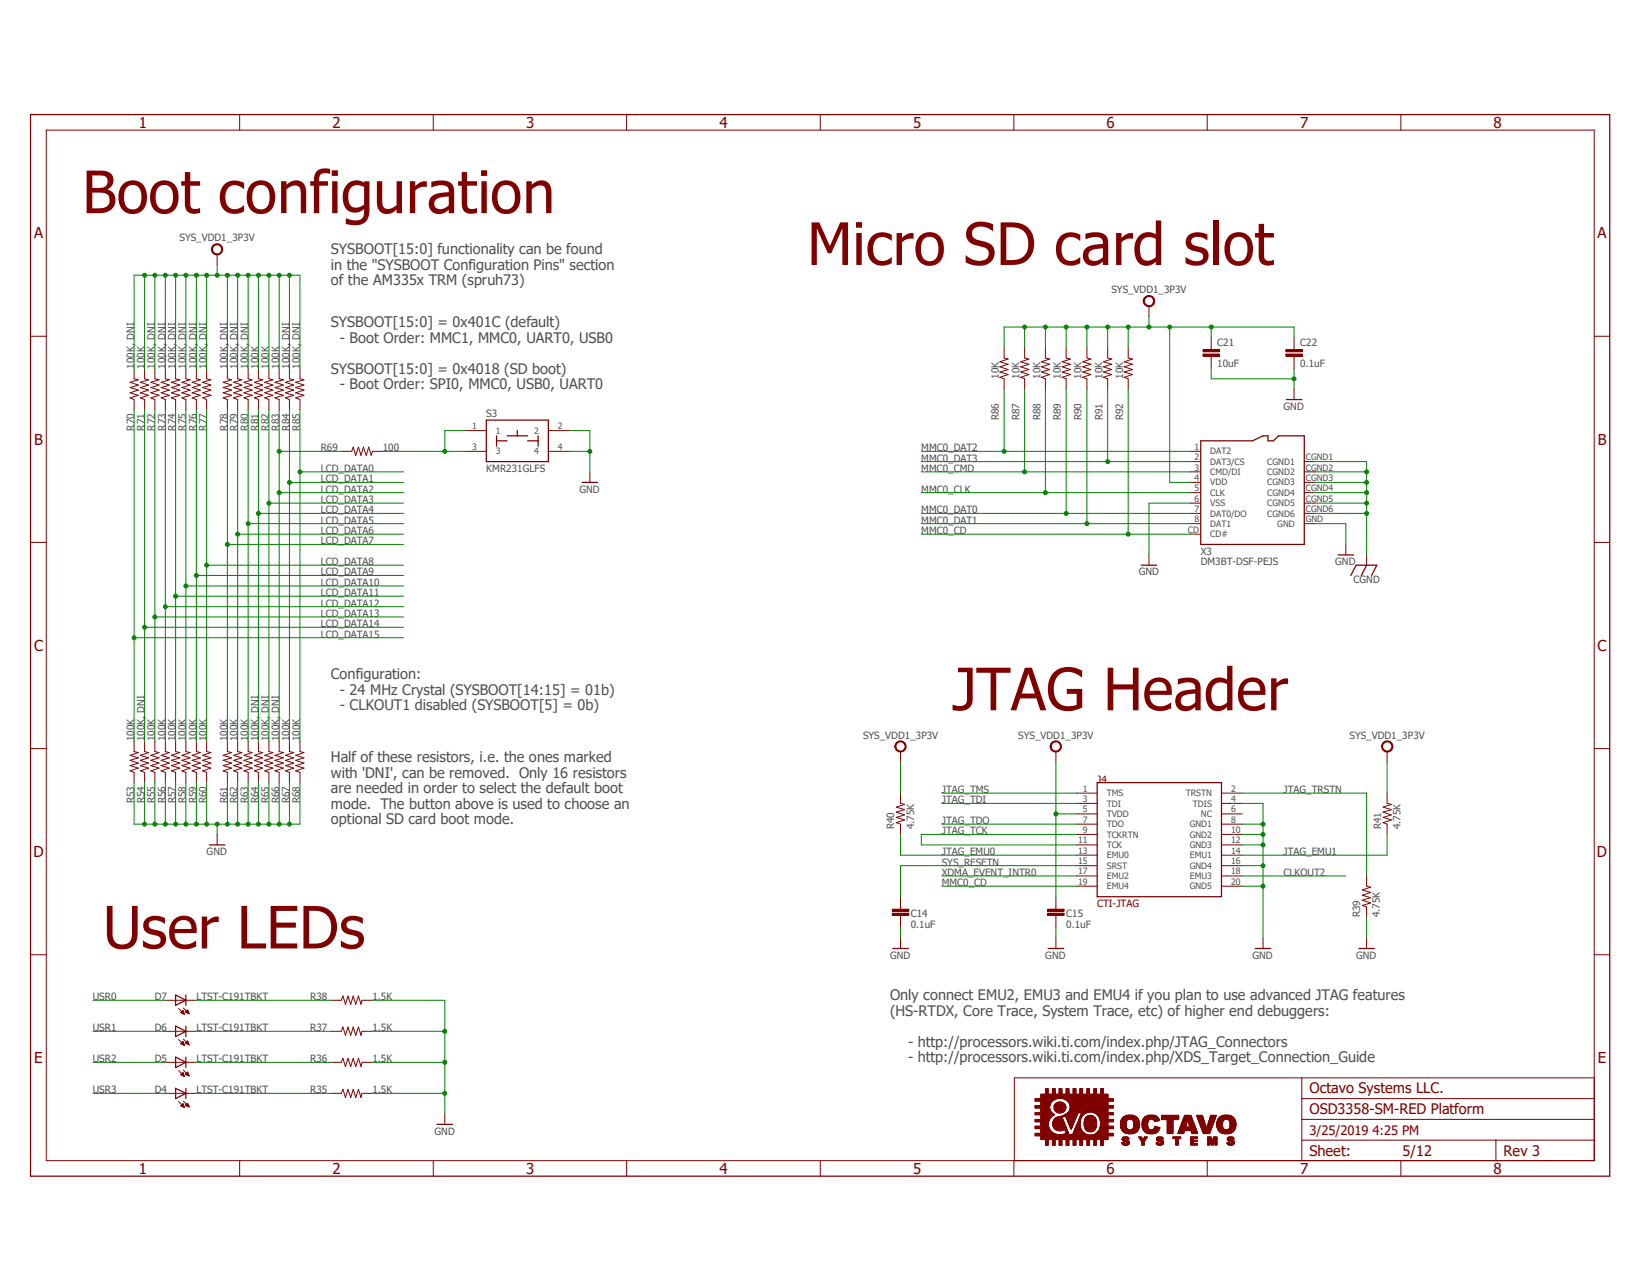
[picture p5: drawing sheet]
<svg xmlns="http://www.w3.org/2000/svg" width="279mm" height="216mm" viewBox="0 0 279 216" stroke-linecap="round" stroke-linejoin="round" font-family="sans-serif">
<defs><g id="words">
<g font-size="9.9" fill="#800000">
<text x="13.9" y="36.1">Boot configuration</text>
<text x="136.6" y="44.8">Micro SD card slot</text>
<text x="161.2" y="120.2">JTAG Header</text>
<text x="17.4" y="160.5">User LEDs</text>
</g>
<g font-size="2.5" fill="#800000">
<text x="23.5" y="21.6">1</text>
<text x="56.3" y="21.6">2</text>
<text x="89" y="21.6">3</text>
<text x="121.8" y="21.6">4</text>
<text x="154.5" y="21.6">5</text>
<text x="187.2" y="21.6">6</text>
<text x="220" y="21.6">7</text>
<text x="252.8" y="21.6">8</text>
<text x="5.8" y="40.3">A</text>
<text x="270.3" y="40.3">A</text>
<text x="5.8" y="75.2">B</text>
<text x="270.4" y="75.2">B</text>
<text x="5.8" y="110.1">C</text>
<text x="270.3" y="110.1">C</text>
<text x="5.7" y="145">D</text>
<text x="270.3" y="145">D</text>
<text x="5.8" y="179.8">E</text>
<text x="270.4" y="179.8">E</text>
<text x="221.6" y="185">Octavo Systems LLC.</text>
<text x="221.6" y="188.5">OSD3358-SM-RED Platform</text>
<text x="221.6" y="195.5">Sheet:</text>
<text x="237.4" y="195.5">5/12</text>
<text x="254.5" y="195.5">Rev 3</text>
<text x="23.5" y="198.6">1</text>
<text x="56.3" y="198.6">2</text>
<text x="89" y="198.6">3</text>
<text x="121.8" y="198.6">4</text>
<text x="154.5" y="198.6">5</text>
<text x="187.2" y="198.6">6</text>
<text x="220" y="198.6">7</text>
<text x="252.8" y="198.6">8</text>
</g>
<g font-size="2.5" fill="#505050">
<text x="56" y="43.1">SYSBOOT[15:0] functionality can be found</text>
<text x="56" y="45.7">in the &quot;SYSBOOT Configuration Pins&quot; section</text>
<text x="56" y="48.3">of the AM335x TRM (spruh73)</text>
<text x="56" y="55.3">SYSBOOT[15:0] = 0x401C (default)</text>
<text x="57.5" y="58">- Boot Order: MMC1, MMC0, UART0, USB0</text>
<text x="56" y="63.2">SYSBOOT[15:0] = 0x4018 (SD boot)</text>
<text x="57.5" y="65.8">- Boot Order: SPI0, MMC0, USB0, UART0</text>
<text x="56" y="114.9">Configuration:</text>
<text x="57.5" y="117.6">- 24 MHz Crystal (SYSBOOT[14:15] = 01b)</text>
<text x="57.5" y="120.2">- CLKOUT1 disabled (SYSBOOT[5] = 0b)</text>
<text x="56" y="128.9">Half of these resistors, i.e. the ones marked</text>
<text x="56" y="131.6">with 'DNI', can be removed. Only 16 resistors</text>
<text x="56" y="134.2">are needed in order to select the default boot</text>
<text x="56" y="136.8">mode. The button above is used to choose an</text>
<text x="56" y="139.4">optional SD card boot mode.</text>
<text x="150.6" y="169.2">Only connect EMU2, EMU3 and EMU4 if you plan to use advanced JTAG features</text>
<text x="150.6" y="171.9">(HS-RTDX, Core Trace, System Trace, etc) of higher end debuggers:</text>
<text x="153.7" y="177.1">- http://processors.wiki.ti.com/index.php/JTAG_Connectors</text>
<text x="153.7" y="179.7">- http://processors.wiki.ti.com/index.php/XDS_Target_Connection_Guide</text>
</g>
<text font-size="2.2" fill="#800000" x="221.6" y="192">3/25/2019 4:25 PM</text>
<g font-size="1.7" fill="#505050">
<text x="30.4" y="40.9">SYS_VDD1_3P3V</text>
<text x="188.1" y="49.6">SYS_VDD1_3P3V</text>
<text x="206" y="58.6">C21</text>
<text x="220" y="58.6">C22</text>
<text x="22.7" y="62.4" transform="rotate(-90 22.7 62.4)">100K, DNI</text>
<text x="24.5" y="62.4" transform="rotate(-90 24.5 62.4)">100K</text>
<text x="26.2" y="62.4" transform="rotate(-90 26.2 62.4)">100K, DNI</text>
<text x="28" y="62.4" transform="rotate(-90 28 62.4)">100K, DNI</text>
<text x="29.7" y="62.4" transform="rotate(-90 29.7 62.4)">100K, DNI</text>
<text x="31.5" y="62.4" transform="rotate(-90 31.5 62.4)">100K, DNI</text>
<text x="33.2" y="62.4" transform="rotate(-90 33.2 62.4)">100K, DNI</text>
<text x="35" y="62.4" transform="rotate(-90 35 62.4)">100K, DNI</text>
<text x="38.5" y="62.4" transform="rotate(-90 38.5 62.4)">100K, DNI</text>
<text x="40.2" y="62.4" transform="rotate(-90 40.2 62.4)">100K, DNI</text>
<text x="42" y="62.4" transform="rotate(-90 42 62.4)">100K, DNI</text>
<text x="43.7" y="62.4" transform="rotate(-90 43.7 62.4)">100K</text>
<text x="45.5" y="62.4" transform="rotate(-90 45.5 62.4)">100K</text>
<text x="47.2" y="62.4" transform="rotate(-90 47.2 62.4)">100K</text>
<text x="49" y="62.4" transform="rotate(-90 49 62.4)">100K, DNI</text>
<text x="50.8" y="62.4" transform="rotate(-90 50.8 62.4)">100K, DNI</text>
<text x="169" y="64.1" transform="rotate(-90 169 64.1)">10K</text>
<text x="172.5" y="64.1" transform="rotate(-90 172.5 64.1)">10K</text>
<text x="176.1" y="64.1" transform="rotate(-90 176.1 64.1)">10K</text>
<text x="179.5" y="64.1" transform="rotate(-90 179.5 64.1)">10K</text>
<text x="183" y="64.1" transform="rotate(-90 183 64.1)">10K</text>
<text x="186.6" y="64.1" transform="rotate(-90 186.6 64.1)">10K</text>
<text x="190.1" y="64.1" transform="rotate(-90 190.1 64.1)">10K</text>
<text x="206" y="62.1">10uF</text>
<text x="220" y="62.1">0.1uF</text>
<text x="82.3" y="70.6">S3</text>
<text x="169" y="71.1" transform="rotate(-90 169 71.1)">R86</text>
<text x="172.5" y="71.1" transform="rotate(-90 172.5 71.1)">R87</text>
<text x="176.1" y="71.1" transform="rotate(-90 176.1 71.1)">R88</text>
<text x="179.5" y="71.1" transform="rotate(-90 179.5 71.1)">R89</text>
<text x="183" y="71.1" transform="rotate(-90 183 71.1)">R90</text>
<text x="186.6" y="71.1" transform="rotate(-90 186.6 71.1)">R91</text>
<text x="190.1" y="71.1" transform="rotate(-90 190.1 71.1)">R92</text>
<text x="217.2" y="69.3">GND</text>
<text x="22.7" y="72.9" transform="rotate(-90 22.7 72.9)">R70</text>
<text x="24.5" y="72.9" transform="rotate(-90 24.5 72.9)">R71</text>
<text x="26.2" y="72.9" transform="rotate(-90 26.2 72.9)">R72</text>
<text x="28" y="72.9" transform="rotate(-90 28 72.9)">R73</text>
<text x="29.7" y="72.9" transform="rotate(-90 29.7 72.9)">R74</text>
<text x="31.5" y="72.9" transform="rotate(-90 31.5 72.9)">R75</text>
<text x="33.2" y="72.9" transform="rotate(-90 33.2 72.9)">R76</text>
<text x="35" y="72.9" transform="rotate(-90 35 72.9)">R77</text>
<text x="38.5" y="72.9" transform="rotate(-90 38.5 72.9)">R78</text>
<text x="40.2" y="72.9" transform="rotate(-90 40.2 72.9)">R79</text>
<text x="42" y="72.9" transform="rotate(-90 42 72.9)">R80</text>
<text x="43.7" y="72.9" transform="rotate(-90 43.7 72.9)">R81</text>
<text x="45.5" y="72.9" transform="rotate(-90 45.5 72.9)">R82</text>
<text x="47.2" y="72.9" transform="rotate(-90 47.2 72.9)">R83</text>
<text x="49" y="72.9" transform="rotate(-90 49 72.9)">R84</text>
<text x="50.8" y="72.9" transform="rotate(-90 50.8 72.9)">R85</text>
<text x="54.3" y="76.4">R69</text>
<text x="64.8" y="76.4">100</text>
<text x="155.9" y="76.4">MMC0_DAT2</text>
<text x="54.3" y="79.9">LCD_DATA0</text>
<text x="54.3" y="81.6">LCD_DATA1</text>
<text x="54.3" y="83.4">LCD_DATA2</text>
<text x="82.3" y="79.9">KMR231GLFS</text>
<text x="98" y="83.4">GND</text>
<text x="155.9" y="78.1">MMC0_DAT3</text>
<text x="155.9" y="79.9">MMC0_CMD</text>
<text x="155.9" y="83.4">MMC0_CLK</text>
<text x="54.3" y="85.1">LCD_DATA3</text>
<text x="54.3" y="86.9">LCD_DATA4</text>
<text x="54.3" y="88.6">LCD_DATA5</text>
<text x="155.9" y="88.6">MMC0_DAT1</text>
<text x="155.9" y="86.9">MMC0_DAT0</text>
<text x="54.3" y="90.4">LCD_DATA6</text>
<text x="54.3" y="92.1">LCD_DATA7</text>
<text x="54.3" y="95.6">LCD_DATA8</text>
<text x="155.9" y="90.4">MMC0_CD</text>
<text x="203.2" y="95.6">DM3BT-DSF-PEJS</text>
<text x="203.2" y="93.9">X3</text>
<text x="226" y="95.6">GND</text>
<text x="54.3" y="97.4">LCD_DATA9</text>
<text x="54.3" y="99.1">LCD_DATA10</text>
<text x="54.3" y="100.9">LCD_DATA11</text>
<text x="192.7" y="97.4">GND</text>
<text x="229.1" y="98.7">CGND</text>
<text x="54.3" y="102.7">LCD_DATA12</text>
<text x="54.3" y="104.4">LCD_DATA13</text>
<text x="54.3" y="106.1">LCD_DATA14</text>
<text x="54.3" y="107.9">LCD_DATA15</text>
<text x="22.7" y="125.4" transform="rotate(-90 22.7 125.4)">100K</text>
<text x="24.5" y="125.4" transform="rotate(-90 24.5 125.4)">100K, DNI</text>
<text x="26.2" y="125.4" transform="rotate(-90 26.2 125.4)">100K</text>
<text x="28" y="125.4" transform="rotate(-90 28 125.4)">100K</text>
<text x="29.7" y="125.4" transform="rotate(-90 29.7 125.4)">100K</text>
<text x="31.5" y="125.4" transform="rotate(-90 31.5 125.4)">100K</text>
<text x="33.2" y="125.4" transform="rotate(-90 33.2 125.4)">100K</text>
<text x="35" y="125.4" transform="rotate(-90 35 125.4)">100K</text>
<text x="38.5" y="125.4" transform="rotate(-90 38.5 125.4)">100K</text>
<text x="40.2" y="125.4" transform="rotate(-90 40.2 125.4)">100K</text>
<text x="42" y="125.4" transform="rotate(-90 42 125.4)">100K</text>
<text x="43.7" y="125.4" transform="rotate(-90 43.7 125.4)">100K, DNI</text>
<text x="45.5" y="125.4" transform="rotate(-90 45.5 125.4)">100K, DNI</text>
<text x="47.2" y="125.4" transform="rotate(-90 47.2 125.4)">100K, DNI</text>
<text x="49" y="125.4" transform="rotate(-90 49 125.4)">100K</text>
<text x="50.8" y="125.4" transform="rotate(-90 50.8 125.4)">100K</text>
<text x="146" y="125">SYS_VDD1_3P3V</text>
<text x="172.3" y="125">SYS_VDD1_3P3V</text>
<text x="228.4" y="125">SYS_VDD1_3P3V</text>
<text x="22.7" y="135.9" transform="rotate(-90 22.7 135.9)">R53</text>
<text x="24.5" y="135.9" transform="rotate(-90 24.5 135.9)">R54</text>
<text x="26.2" y="135.9" transform="rotate(-90 26.2 135.9)">R55</text>
<text x="28" y="135.9" transform="rotate(-90 28 135.9)">R56</text>
<text x="29.7" y="135.9" transform="rotate(-90 29.7 135.9)">R57</text>
<text x="31.5" y="135.9" transform="rotate(-90 31.5 135.9)">R58</text>
<text x="33.2" y="135.9" transform="rotate(-90 33.2 135.9)">R59</text>
<text x="35" y="135.9" transform="rotate(-90 35 135.9)">R60</text>
<text x="38.5" y="135.9" transform="rotate(-90 38.5 135.9)">R61</text>
<text x="40.2" y="135.9" transform="rotate(-90 40.2 135.9)">R62</text>
<text x="42" y="135.9" transform="rotate(-90 42 135.9)">R63</text>
<text x="43.7" y="135.9" transform="rotate(-90 43.7 135.9)">R64</text>
<text x="45.5" y="135.9" transform="rotate(-90 45.5 135.9)">R65</text>
<text x="47.2" y="135.9" transform="rotate(-90 47.2 135.9)">R66</text>
<text x="49" y="135.9" transform="rotate(-90 49 135.9)">R67</text>
<text x="50.8" y="135.9" transform="rotate(-90 50.8 135.9)">R68</text>
<text x="159.4" y="135.9">JTAG_TDI</text>
<text x="159.4" y="134.2">JTAG_TMS</text>
<text x="217.2" y="134.2">JTAG_TRSTN</text>
<text x="151.3" y="140.3" transform="rotate(-90 151.3 140.3)">R40</text>
<text x="154.7" y="140.3" transform="rotate(-90 154.7 140.3)">4.75K</text>
<text x="159.4" y="139.4">JTAG_TDO</text>
<text x="159.4" y="141.2">JTAG_TCK</text>
<text x="233.7" y="140.3" transform="rotate(-90 233.7 140.3)">R41</text>
<text x="237" y="140.3" transform="rotate(-90 237 140.3)">4.75K</text>
<text x="35" y="144.7">GND</text>
<text x="159.4" y="144.7">JTAG_EMU0</text>
<text x="159.4" y="149.9">MMC0_CD</text>
<text x="159.4" y="146.5">SYS_RESETN</text>
<text x="159.4" y="148.2">XDMA_EVENT_INTR0</text>
<text x="217.2" y="144.7">JTAG_EMU1</text>
<text x="217.2" y="148.2">CLKOUT2</text>
<text x="154.1" y="155.2">C14</text>
<text x="180.4" y="155.2">C15</text>
<text x="230.2" y="155.2" transform="rotate(-90 230.2 155.2)">R39</text>
<text x="233.5" y="155.2" transform="rotate(-90 233.5 155.2)">4.75K</text>
<text x="154.1" y="157">0.1uF</text>
<text x="180.4" y="157">0.1uF</text>
<text x="150.6" y="162.2">GND</text>
<text x="176.9" y="162.2">GND</text>
<text x="212" y="162.2">GND</text>
<text x="229.5" y="162.2">GND</text>
<text x="15.7" y="169.2">USR0</text>
<text x="26.2" y="169.2">D7</text>
<text x="33.2" y="169.2">LTST-C191TBKT</text>
<text x="52.5" y="169.2">R38</text>
<text x="63" y="169.2">1.5K</text>
<text x="15.7" y="174.5">USR1</text>
<text x="15.7" y="179.7">USR2</text>
<text x="26.2" y="174.5">D6</text>
<text x="26.2" y="179.7">D5</text>
<text x="33.2" y="174.5">LTST-C191TBKT</text>
<text x="33.2" y="179.7">LTST-C191TBKT</text>
<text x="52.5" y="174.5">R37</text>
<text x="52.5" y="179.7">R36</text>
<text x="63" y="174.5">1.5K</text>
<text x="63" y="179.7">1.5K</text>
<text x="15.7" y="185">USR3</text>
<text x="26.2" y="185">D4</text>
<text x="33.2" y="185">LTST-C191TBKT</text>
<text x="52.5" y="185">R35</text>
<text x="63" y="185">1.5K</text>
<text x="73.5" y="192">GND</text>
</g>
<g font-size="1.7" fill="#800000">
<text x="185.7" y="132.4">J4</text>
<text x="185.7" y="153.5">CTI-JTAG</text>
</g>
<g font-size="1.5" fill="#505050">
<text x="79.9" y="72.6">1</text>
<text x="79.9" y="76.1">3</text>
<text x="83.9" y="73.4">1</text>
<text x="83.9" y="76.9">3</text>
<text x="90.4" y="73.4">2</text>
<text x="90.4" y="76.9">4</text>
<text x="94.4" y="72.6">2</text>
<text x="94.4" y="76.1">4</text>
<text x="202.1" y="76.1">1</text>
<text x="202.1" y="77.9">2</text>
<text x="204.8" y="76.9">DAT2</text>
<text x="221" y="77.9">CGND1</text>
<text x="202.1" y="83.1">5</text>
<text x="202.1" y="79.6">3</text>
<text x="202.1" y="81.4">4</text>
<text x="204.8" y="83.9">CLK</text>
<text x="204.8" y="80.4">CMD/DI</text>
<text x="204.8" y="78.7">DAT3/CS</text>
<text x="204.8" y="82.1">VDD</text>
<text x="214.5" y="78.7">CGND1</text>
<text x="214.5" y="80.4">CGND2</text>
<text x="214.5" y="82.1">CGND3</text>
<text x="214.5" y="83.9">CGND4</text>
<text x="221" y="79.6">CGND2</text>
<text x="221" y="81.4">CGND3</text>
<text x="221" y="83.1">CGND4</text>
<text x="202.1" y="86.6">7</text>
<text x="202.1" y="88.4">8</text>
<text x="202.1" y="84.9">6</text>
<text x="204.8" y="87.4">DAT0/DO</text>
<text x="204.8" y="89.2">DAT1</text>
<text x="204.8" y="85.6">VSS</text>
<text x="214.5" y="85.6">CGND5</text>
<text x="214.5" y="87.4">CGND6</text>
<text x="216.2" y="89.2">GND</text>
<text x="221" y="84.9">CGND5</text>
<text x="221" y="86.6">CGND6</text>
<text x="221" y="88.4">GND</text>
<text x="201" y="90.1">CD</text>
<text x="204.8" y="90.9">CD#</text>
<text x="183.3" y="133.9">1</text>
<text x="183.3" y="135.7">3</text>
<text x="183.3" y="137.5">5</text>
<text x="187.3" y="134.7">TMS</text>
<text x="187.3" y="136.5">TDI</text>
<text x="200.7" y="134.7">TRSTN</text>
<text x="201.8" y="136.5">TDIS</text>
<text x="208.3" y="133.9">2</text>
<text x="208.3" y="135.7">4</text>
<text x="208.3" y="137.5">6</text>
<text x="182.5" y="142.7">11</text>
<text x="183.3" y="139.2">7</text>
<text x="183.3" y="141">9</text>
<text x="187.3" y="138.2">TVDD</text>
<text x="187.3" y="140">TDO</text>
<text x="187.3" y="141.7">TCKRTN</text>
<text x="187.3" y="143.5">TCK</text>
<text x="201.3" y="140">GND1</text>
<text x="201.3" y="141.7">GND2</text>
<text x="201.3" y="143.5">GND3</text>
<text x="203.2" y="138.2">NC</text>
<text x="208.3" y="139.2">8</text>
<text x="208.3" y="141">10</text>
<text x="208.3" y="142.7">12</text>
<text x="182.5" y="144.4">13</text>
<text x="182.5" y="146.2">15</text>
<text x="182.5" y="148">17</text>
<text x="182.5" y="149.7">19</text>
<text x="187.3" y="145.2">EMU0</text>
<text x="187.3" y="147">SRST</text>
<text x="187.3" y="148.7">EMU2</text>
<text x="201.3" y="145.2">EMU1</text>
<text x="201.3" y="147">GND4</text>
<text x="201.3" y="148.8">EMU3</text>
<text x="208.3" y="144.4">14</text>
<text x="208.3" y="146.2">16</text>
<text x="208.3" y="148">18</text>
<text x="208.3" y="149.7">20</text>
<text x="187.3" y="150.5">EMU4</text>
<text x="201.3" y="150.5">GND5</text>
</g>
</g></defs>
<path d="M138.7 4.1l136.6 136.6M138.8 4.1l-134.7 134.7" fill="none" stroke="#fff" stroke-width=".17"/>
<g fill="none" stroke="#800000" stroke-width=".17">
<path d="M40.6 19.4v2.6M73.3 19.4v2.6M106 19.4v2.6M138.8 19.4v2.6M171.6 19.4v2.6M204.3 19.4v2.6M237.1 19.4v2.6M7.8 22h262v174.4h-262zM5.2 56.9h2.6M169.9 58.8v1.8l.7 .1-1.4 .5 1.4 .4-1.4 .5 1.4 .4-1.4 .4 1.4 .5-1.4 .4 .7 .3v1.7M173.4 58.8v1.8l.7 .1-1.4 .5 1.4 .4-1.4 .5 1.4 .4-1.4 .4 1.4 .5-1.4 .4 .7 .3v1.7M176.9 58.8v1.8l.7 .1-1.4 .5 1.4 .4-1.4 .5 1.4 .4-1.4 .4 1.4 .5-1.4 .4 .7 .3v1.7"/>
<path d="M180.4 58.8v1.8l.7 .1-1.4 .5 1.4 .4-1.4 .5 1.4 .4-1.4 .4 1.4 .5-1.4 .4 .7 .3v1.7M183.9 58.8v1.8l.7 .1-1.4 .5 1.4 .4-1.4 .5 1.4 .4-1.4 .4 1.4 .5-1.4 .4 .7 .3v1.7M187.5 58.8v1.8l.6 .1-1.4 .5 1.4 .4-1.4 .5 1.4 .4-1.4 .4 1.4 .5-1.4 .4 .8 .3v1.7M190.9 58.8v1.8l.7 .1-1.4 .5 1.4 .4-1.4 .5 1.4 .4-1.4 .4 1.4 .5-1.4 .4 .7 .3v1.7M203.6 59.2h2.8v.3h-2.8zM203.6 59.9h2.8v.3h-2.8zM205 57.1v2.1M217.6 59.2h2.8v.3h-2.8zM217.6 59.9h2.8v.3h-2.8zM219 57.1v2.1M269.8 56.9h2.6M22.7 62.4v1.7l.7 .2-1.4 .4 1.4 .5-1.4 .4 1.4 .4-1.4 .5 1.4 .4-1.4 .4 .7 .3v1.7"/>
<path d="M24.5 62.4v1.7l.6 .2-1.4 .4 1.4 .5-1.4 .4 1.4 .4-1.4 .5 1.4 .4-1.4 .4 .8 .3v1.7M26.2 62.4v1.7l.7 .2-1.4 .4 1.4 .5-1.4 .4 1.4 .4-1.4 .5 1.4 .4-1.4 .4 .7 .3v1.7M28 62.4v1.7l.7 .2-1.4 .4 1.4 .5-1.4 .4 1.4 .4-1.4 .5 1.4 .4-1.4 .4 .7 .3v1.7M29.7 62.4v1.7l.7 .2-1.4 .4 1.4 .5-1.4 .4 1.4 .4-1.4 .5 1.4 .4-1.4 .4 .7 .3v1.7M31.5 62.4v1.7l.7 .2-1.4 .4 1.4 .5-1.4 .4 1.4 .4-1.4 .5 1.4 .4-1.4 .4 .7 .3v1.7M33.2 62.4v1.7l.7 .2-1.4 .4 1.4 .5-1.4 .4 1.4 .4-1.4 .5 1.4 .4-1.4 .4 .7 .3v1.7M35 62.4v1.7l.7 .2-1.4 .4 1.4 .5-1.4 .4 1.4 .4-1.4 .5 1.4 .4-1.4 .4 .7 .3v1.7M38.5 62.4v1.7l.7 .2-1.4 .4 1.4 .5-1.4 .4 1.4 .4-1.4 .5 1.4 .4-1.4 .4 .7 .3v1.7M40.2 62.4v1.7l.7 .2-1.4 .4 1.4 .5-1.4 .4 1.4 .4-1.4 .5 1.4 .4-1.4 .4 .7 .3v1.7M42 62.4v1.7l.7 .2-1.4 .4 1.4 .5-1.4 .4 1.4 .4-1.4 .5 1.4 .4-1.4 .4 .7 .3v1.7M43.7 62.4v1.7l.7 .2-1.3 .4 1.3 .5-1.3 .4 1.3 .4-1.3 .5 1.3 .4-1.3 .4 .6 .3v1.7M45.5 62.4v1.7l.7 .2-1.4 .4 1.4 .5-1.4 .4 1.4 .4-1.4 .5 1.4 .4-1.4 .4 .7 .3v1.7"/>
<path d="M47.2 62.4v1.7l.8 .2-1.5 .4 1.5 .5-1.5 .4 1.5 .4-1.5 .5 1.5 .4-1.5 .4 .7 .3v1.7M49 62.4v1.7l.7 .2-1.4 .4 1.4 .5-1.4 .4 1.4 .4-1.4 .5 1.4 .4-1.4 .4 .7 .3v1.7M50.8 62.4v1.7l.6 .2-1.4 .4 1.4 .5-1.4 .4 1.4 .4-1.4 .5 1.4 .4-1.4 .4 .8 .3v1.7M57.7 76.4h1.8l.3-.8 .4 1.4 .5-1.4 .4 1.4 .4-1.4 .5 1.4 .4-1.4 .4 1.4 .2-.6h1.8M78.8 72.9h3.5M78.8 76.4h3.5M92.8 72.9h3.5M92.8 76.4h3.5M99.8 79.8v1.8M205 60.2v2.2M219 60.2v2.2M219 65.8v1.8"/>
<path d="M5.2 91.8h2.6M194.4 93.9v1.7M227.8 92.1v1.8M231.3 93.9v1.7M269.8 91.8h2.6M5.2 126.7h2.6M22.7 125.4v1.8l.7 .1-1.4 .5 1.4 .4-1.4 .5 1.4 .4-1.4 .4 1.4 .5-1.4 .4 .7 .3v1.7M24.5 125.4v1.8l.6 .1-1.4 .5 1.4 .4-1.4 .5 1.4 .4-1.4 .4 1.4 .5-1.4 .4 .8 .3v1.7M26.2 125.4v1.8l.7 .1-1.4 .5 1.4 .4-1.4 .5 1.4 .4-1.4 .4 1.4 .5-1.4 .4 .7 .3v1.7M28 125.4v1.8l.7 .1-1.4 .5 1.4 .4-1.4 .5 1.4 .4-1.4 .4 1.4 .5-1.4 .4 .7 .3v1.7M29.7 125.4v1.8l.7 .1-1.4 .5 1.4 .4-1.4 .5 1.4 .4-1.4 .4 1.4 .5-1.4 .4 .7 .3v1.7M31.5 125.4v1.8l.7 .1-1.4 .5 1.4 .4-1.4 .5 1.4 .4-1.4 .4 1.4 .5-1.4 .4 .7 .3v1.7"/>
<path d="M33.2 125.4v1.8l.7 .1-1.4 .5 1.4 .4-1.4 .5 1.4 .4-1.4 .4 1.4 .5-1.4 .4 .7 .3v1.7M35 125.4v1.8l.7 .1-1.4 .5 1.4 .4-1.4 .5 1.4 .4-1.4 .4 1.4 .5-1.4 .4 .7 .3v1.7M38.5 125.4v1.8l.7 .1-1.4 .5 1.4 .4-1.4 .5 1.4 .4-1.4 .4 1.4 .5-1.4 .4 .7 .3v1.7M40.2 125.4v1.8l.7 .1-1.4 .5 1.4 .4-1.4 .5 1.4 .4-1.4 .4 1.4 .5-1.4 .4 .7 .3v1.7M42 125.4v1.8l.7 .1-1.4 .5 1.4 .4-1.4 .5 1.4 .4-1.4 .4 1.4 .5-1.4 .4 .7 .3v1.7M43.7 125.4v1.8l.7 .1-1.3 .5 1.3 .4-1.3 .5 1.3 .4-1.3 .4 1.3 .5-1.3 .4 .6 .3v1.7M45.5 125.4v1.8l.7 .1-1.4 .5 1.4 .4-1.4 .5 1.4 .4-1.4 .4 1.4 .5-1.4 .4 .7 .3v1.7M47.2 125.4v1.8l.8 .1-1.5 .5 1.5 .4-1.5 .5 1.5 .4-1.5 .4 1.5 .5-1.5 .4 .7 .3v1.7M49 125.4v1.8l.7 .1-1.4 .5 1.4 .4-1.4 .5 1.4 .4-1.4 .4 1.4 .5-1.4 .4 .7 .3v1.7M50.8 125.4v1.8l.6 .1-1.4 .5 1.4 .4-1.4 .5 1.4 .4-1.4 .4 1.4 .5-1.4 .4 .8 .3v1.7M152.4 134.2v1.7l.7 .2-1.4 .5 1.4 .4-1.4 .4 1.4 .5-1.4 .4 1.4 .4-1.4 .5 .7 .2v1.8M182.2 134.2h3.5"/>
<path d="M182.2 135.9h3.5M182.2 137.7h3.5M182.2 139.4h3.5M206.7 134.2h3.5M206.7 135.9h3.5M206.7 137.7h3.5M206.7 139.4h3.5M234.7 134.2v1.7l.8 .2-1.4 .5 1.4 .4-1.4 .4 1.4 .5-1.4 .4 1.4 .4-1.4 .5 .6 .2v1.8M269.8 126.7h2.6M36.7 141.2v1.8M151 153.8h2.8v.4h-2.8zM151 154.5h2.8v.4h-2.8z"/>
<path d="M152.4 151.7v2.1M152.4 154.9v2.1M152.4 158.7v1.8M177.3 153.8h2.8v.4h-2.8zM177.3 154.5h2.8v.4h-2.8zM178.7 151.7v2.1M178.7 154.9v2.1M178.7 158.7v1.8M182.2 141.2h3.5M182.2 143h3.5M182.2 144.7h3.5M182.2 146.5h3.5"/>
<path d="M182.2 148.2h3.5M182.2 149.9h3.5M206.7 141.2h3.5M206.7 143h3.5M206.7 144.7h3.5M206.7 146.5h3.5M206.7 148.2h3.5M206.7 149.9h3.5M213.7 158.7v1.8M231.3 148.2v1.7l.6 .2-1.4 .5 1.4 .4-1.4 .5 1.4 .4-1.4 .4 1.4 .5-1.4 .4 .8 .3v1.7M231.3 158.7v1.8M5.2 161.5h2.6"/>
<path d="M28 174.5h5.2M28 169.2h5.2M28 179.7h5.2M30.2 175.9l1 1M30.2 170.6l1 1M30.6 176.6h.5M30.6 171.3l.6 .3M30.6 171.3l.3-.3 .3 .6M30.6 171.3h.5M30.6 176.5h.5M30.7 176.6h.4M30.7 171.4h.4"/>
<path d="M30.7 176.5h.3M30.7 171.2h.3M30.8 176.4h.2M30.8 171.2h.2M30.8 176.7h.3M30.8 171.4h.3M30.8 171.1h.2M30.9 176.3h.1M30.9 171.1h.1M30.9 176.7h.3M30.9 171.5h.3M30.9 176.2l.3 .7-.6-.3z"/>
<path d="M30.9 171h.1M31 175.8l1 1M31 176.8h.2M31 170.6l1 .9M31 171.5h.2M31.2 176.8h.1M31.2 171.6h.1M31.4 176.5l.3-.4 .3 .7zM31.4 171.2l.3-.3 .3 .6zM31.4 176.5h.5M31.4 171.3h.5M31.4 171.2h.5"/>
<path d="M31.5 176.4h.3M31.5 171.2h.3M31.5 176.6h.4M31.5 171.3h.4M31.5 171.1h.3M31.6 176.3h.2M31.6 171.1h.2M31.6 171h.2M31.7 176.6h.2M31.7 176.2h.1M31.7 171.4h.2M31.7 170.9h.1"/>
<path d="M31.8 176.7h.2M31.8 171.4h.2M31.9 176.7h.1M31.9 171.5h.1M56 174.5h1.7l.3-.7 .5 1.4 .4-1.4 .5 1.4 .4-1.4 .4 1.4 .5-1.4 .4 1.4 .2-.7h1.7M56 169.2h1.7l.3-.7 .5 1.4 .4-1.4 .5 1.4 .4-1.4 .4 1.4 .5-1.4 .4 1.4 .2-.7h1.7M56 179.7h1.7l.3-.6 .5 1.4 .4-1.4 .5 1.4 .4-1.4 .4 1.4 .5-1.4 .4 1.4 .2-.8h1.7M269.8 161.5h2.6M28 185h5.2M30.2 186.4l1 1M30.2 181.1l1 1M30.6 187.1l.6 .3"/>
<path d="M30.6 187.1h.5M30.6 181.8h.5M30.6 187h.5M30.7 187.2h.4M30.7 181.9h.4M30.7 187h.3M30.7 181.7h.3M30.8 186.9h.2M30.8 181.7h.2M30.8 187.2h.3M30.8 181.9h.3M30.8 181.6h.2"/>
<path d="M30.9 186.8h.1M30.9 181.6h.1M30.9 187.2h.3M30.9 182h.3M30.9 186.8l-.3 .3M30.9 186.8l.3 .6M30.9 181.5l.3 .6-.6-.2zM30.9 181.5h.1M31 186.3l1 1M31 187.3h.2M31 181.1l1 .9M31 182h.2"/>
<path d="M31.2 187.4h.1M31.2 182.1h.1M31.4 187l.3-.3 .3 .6zM31.4 181.8l.3-.4 .3 .6zM31.4 187h.5M31.4 181.8h.5M31.4 181.7h.5M31.5 186.9h.3M31.5 181.7h.3M31.5 187.1h.4M31.5 181.8h.4M31.5 181.6h.3"/>
<path d="M31.6 186.8h.2M31.6 181.6h.2M31.6 181.5h.2M31.7 187.2h.2M31.7 186.7h.1M31.7 181.9h.2M31.7 181.5h.1M31.8 187.2h.2M31.8 181.9h.2M31.9 187.2h.1M31.9 182h.1M40.6 196.4v2.6"/>
<path d="M56 185h1.7l.3-.7 .5 1.4 .4-1.4 .5 1.4 .4-1.4 .4 1.4 .5-1.4 .4 1.4 .2-.7h1.7M73.3 196.4v2.6M75.3 188.5v1.7M106 196.4v2.6M138.8 196.4v2.6M171.6 196.4v2.6M175.2 187.4h2.4M175.2 187.3h2.4M175.2 187.2h2.4M175.2 187.1h2.5M175.2 189.4h2.4M175.2 185.9h4.1"/>
<path d="M175.2 192.2h13.2M175.2 192.1h13.2M175.2 192h9.2M175.2 192h8.9M175.2 191.9h3.8M175.2 191.9h3.6M175.2 191.9h3.4M175.2 191.8h3.4M175.2 191.8h3.2M175.2 191h2.4M175.2 190.9h2.4M175.2 190.9h2.3"/>
<path d="M175.2 190.8h2.3M175.2 190.7h2.3M175.2 190.6h2.3M175.2 190.5h2.3M175.2 189.8h2.3M175.2 189.7h2.3M175.2 189.6h2.3M175.2 189.5h2.4M175.2 188.6h3.2M175.2 188.6h3.3M175.2 188.5h3.2M175.2 188.5h3.1"/>
<path d="M175.2 188.4h3M175.2 188.3h2.9M175.2 188.3h2.8M175.2 187.5h2.4M175.2 186.3h2.9M175.2 186.3h3M175.2 186.2h3M175.2 186.1h3.1M175.2 186.1h3.2M175.2 186.1h3.3M175.2 186h3.4M175.2 186h3.5"/>
<path d="M175.2 185.9h3.6M176.1 187h1.6M176.1 186.9h1.6M176.1 186.8h1.7M176.1 186.7h1.7M176.1 192.8h11.4M176.1 192.7h11.4M176.1 192.6h11.4M176.1 192.5h11.4M176.1 192.4h11.4M176.1 192.3h11.4M176.1 192.2h11.4"/>
<path d="M176.1 191.7h2.2M176.1 191.7h2.1M176.1 191.6h2.1M176.1 191.6h2M176.1 191.5h1.9M176.1 191.4h1.8M176.1 191.3h1.7M176.1 191.2h1.7M176.1 191.2h1.6M176.1 191.1h1.6M176.1 191.1h1.5M176.1 191h1.5"/>
<path d="M176.1 190.5h1.3M176.1 190.4h1.3M176.1 190.3h1.3M176.1 190.2h1.3M176.1 190.1h1.3M176.1 190h1.3M176.1 189.9h1.3M176.1 189.4h1.6M176.1 189.3h1.6M176.1 189.2h1.7M176.1 189.1h1.7M176.1 189.1h1.8"/>
<path d="M176.1 189h1.8M176.1 189h1.9M176.1 188.9h1.9M176.1 188.9h2M176.1 188.8h2M176.1 188.8h2.1M176.1 188.7h2.3M176.1 188.2h1.9M176.1 188.1h1.8M176.1 188.1h1.7M176.1 188h1.7M176.1 187.9h1.7"/>
<path d="M176.1 187.8h1.6M176.1 187.7h1.6M176.1 187.6h1.6M176.1 187.5h1.5M176.1 186.9h1.7M176.1 186.6h1.7M176.1 186.6h1.8M176.1 186.5h1.8M176.1 186.5h1.9M176.1 186.4h1.9M176.1 185.8h11.4M176.1 185.7h11.4"/>
<path d="M176.1 185.6h11.4M176.1 185.5h11.4M176.1 185.4h11.4M176.1 185.3h11.4M176.1 185.2h11.4M176.1 185.1h11.4M177 185h.4M177 192.9h.4M177 193.8h.4M177 193.7h.4M177 193.6h.4M177 193.5h.4"/>
<path d="M177 193.4h.4M177 193.3h.4M177 193.2h.4M177 193.1h.4M177 193h.4M177 185.1h.4M177 184.9h.4M177 184.8h.4M177 184.7h.4M177 184.6h.4M177 184.5h.4M177 184.4h.4"/>
<path d="M177 184.3h.4M177 184.2h.4M178.1 185h.5M178.1 192.9h.5M178.1 193.8h.5M178.1 193.7h.5M178.1 193.6h.5M178.1 193.5h.5M178.1 193.4h.5M178.1 193.3h.5M178.1 193.2h.5M178.1 193.1h.5"/>
<path d="M178.1 193h.5M178.1 185.1h.5M178.1 184.9h.5M178.1 184.8h.5M178.1 184.7h.5M178.1 184.6h.5M178.1 184.5h.5M178.1 184.4h.5M178.1 184.3h.5M178.1 184.2h.5M178.1 190.3h2.2M178.1 190.2h2.2"/>
<path d="M178.1 190.2h2.1M178.1 190.1h2.1M178.1 190h2M178.2 190.5h2.1M178.2 190.4h2.1M178.2 189.9h1.9M178.2 189.9h1.8M178.2 189.8h1.8M178.2 190.7h2.2M178.2 190.6h2.2M178.2 190.5h2.2M178.2 189.7h1.8"/>
<path d="M178.3 190.8h2.1M178.3 190.7h2.1M178.3 189.6h1.7M178.3 189.5h1.7M178.4 190.8h2.1M178.4 189.5h1.5M178.4 187.4h2M178.4 187.3h2M178.4 187.2h2M178.4 187.1h1.9M178.4 187h1.9M178.4 189.4h1.5"/>
<path d="M178.4 191h2.1M178.4 190.9h2.1M178.4 187.7h1.9M178.4 187.6h1.9M178.4 187.6h2M178.4 187.5h2M178.4 186.9h1.9M178.4 187.8h1.9M178.5 186.9h1.8M178.5 191h2.1M178.5 189.3h1.3M178.5 187.8h1.8"/>
<path d="M178.5 191.1h2.1M178.5 187.9h1.8M178.5 186.9h1.7M178.6 186.8h1.6M178.6 191.1h2M178.6 189.2h1.2M178.6 186.7h1.5M178.6 191.1h1.5M178.6 189.1h1.2M178.6 188h1.5M178.6 188h1.6M178.6 191.2h1.5"/>
<path d="M178.7 188.1h1.3M178.7 189.1h1M178.8 186.6h1.2M178.8 191.2h1.2M178.8 189.1h.9M178.8 188.2h1.1M178.9 191.3h1M178.9 189h.9M178.9 188.2h.9M178.9 186.6h1M178.9 189h1M178.9 188.3h.9"/>
<path d="M178.9 186.5h.9M179 191.3h.8M179 188.9h1.1M179 188.3h.7M179 186.5h.7M179.1 191.3h.5M179.2 185h.5M179.2 192.9h.5M179.2 193.8h.5M179.2 193.7h.5M179.2 193.6h.5M179.2 193.5h.5"/>
<path d="M179.2 193.4h.5M179.2 193.3h.5M179.2 193.2h.5M179.2 193.1h.5M179.2 193h.5M179.2 188.3h.3M179.2 185.1h.5M179.2 184.9h.5M179.2 184.8h.5M179.2 184.7h.5M179.2 184.6h.5M179.2 184.5h.5"/>
<path d="M179.2 184.4h.5M179.2 184.3h.5M179.2 184.2h.5M179.4 185.9h9M179.4 188.9h.8M179.6 188.8h2.6M179.7 191.9h1.2M179.7 188.8h2.5M179.8 188.8h2.4M179.9 188.7h2.4M179.9 185.9h8.5M180 191.9h.9"/>
<path d="M180 186h8.4M180.1 191.9h.8M180.1 188.7h2.2M180.1 188.6h2.2M180.1 186h8.3M180.2 191.1h.4M180.2 191.8h.6M180.2 191.2h.4M180.2 188.6h2.1M180.3 191.4h.4M180.3 191.3h.3M180.3 191.2h.3"/>
<path d="M180.3 188.6h2M180.3 186.1h8.1M180.3 191.8h.5M180.3 191.5h.4M180.3 188.5h2.1M180.3 191.6h.5M180.3 191.5h.5M180.3 188.9h1.9M180.4 191.6h.4M180.4 189h1.8M180.4 185h.5M180.4 192.9h.5"/>
<path d="M180.4 193.8h.5M180.4 193.7h.5M180.4 193.6h.5M180.4 193.5h.5M180.4 193.4h.5M180.4 193.3h.5M180.4 193.2h.5M180.4 193.1h.5M180.4 193h.5M180.4 191.7h.4M180.4 189.1h1.7M180.4 189h1.7"/>
<path d="M180.4 188.5h2M180.4 186.1h8M180.4 185.1h.5M180.4 184.9h.5M180.4 184.8h.5M180.4 184.7h.5M180.4 184.6h.5M180.4 184.5h.5M180.4 184.4h.5M180.4 184.3h.5M180.4 184.2h.5M180.5 189.3h1.5"/>
<path d="M180.5 189.2h1.6M180.5 188.4h1.9M180.5 186.2h8M180.5 189.4h1.5M180.6 189.4h1.4M180.6 189.4h1.3M180.6 186.2h7.8M180.6 189.5h1.3M180.6 188.3h1.9M180.6 186.3h7.9M180.6 189.7h1.3M180.6 189.6h1.3"/>
<path d="M180.6 188.3h3.3M180.6 186.3h7.8M180.7 189.7h1.2M180.7 186.4h6.8M180.7 189.9h1.1M180.7 189.8h1.1M180.7 188.3h3.3M180.8 189.9h.9M180.8 189.9h1M180.8 188.2h3.4M180.8 186.4h6.7M180.8 190h.9"/>
<path d="M180.8 188.2h6.7M180.8 186.5h6.7M180.8 190.2h.9M180.8 190.1h.9M180.8 188.1h6.7M180.8 186.6h6.7M180.9 190.3h.7M180.9 190.2h.8M180.9 188.1h6.6M180.9 188h6.6M180.9 186.6h6.6M180.9 190.4h.7"/>
<path d="M180.9 186.7h6.6M181 186.7h6.5M181 190.5h.5M181 190.4h.6M181 187.9h6.5M181 186.8h6.5M181 187.8h6.5M181 186.9h6.5M181.1 187.1h7.3M181.1 187h6.4M181.1 186.9h6.4M181.1 190.7h.3"/>
<path d="M181.1 190.7h.4M181.1 190.6h.4M181.1 187.8h6.4M181.1 187.7h6.4M181.1 187.6h6.4M181.1 187.4h7.3M181.1 187.3h7.3M181.1 187.2h7.3M181.1 190.8h.3M181.1 187.5h6.4M181.1 187.5h7.3M181.1 190.9h.3"/>
<path d="M181.2 191h.1M181.2 190.9h.2M181.2 191.1h.1M181.5 191.9h2.4M181.6 191.9h2.2M181.6 191.9h2.1M181.6 191.8h2.1M181.6 185h.5M181.6 192.9h.5M181.6 193.8h.5M181.6 193.7h.5M181.6 193.6h.5"/>
<path d="M181.6 193.5h.5M181.6 193.4h.5M181.6 193.3h.5M181.6 193.2h.5M181.6 193.1h.5M181.6 193h.5M181.6 191.8h2M181.6 185.1h.5M181.6 184.9h.5M181.6 184.8h.5M181.6 184.7h.5M181.6 184.6h.5"/>
<path d="M181.6 184.5h.5M181.6 184.4h.5M181.6 184.3h.5M181.6 184.2h.5M181.7 191.7h1.8M181.7 191.6h1.7M181.7 191.6h1.6M181.7 191.5h1.6M181.7 191.5h1.5M181.7 191.4h1.5M181.8 191.3h1.3M181.8 191.2h1.2"/>
<path d="M181.9 191.2h1.1M181.9 191.1h1.1M181.9 191h1.1M181.9 191h1M181.9 190.9h1M182 190.9h.9M182 190.8h.9M182.1 190.7h.8M182.1 190.6h.7M182.1 190.5h.7M182.2 190.5h.6M182.2 190.4h.6"/>
<path d="M182.2 190.3h.6M182.2 190.2h.6M182.3 190.2h.5M182.3 190.1h.5M182.3 190h.5M182.3 189.9h.5M182.4 189.9h.4M182.4 189.8h.4M182.5 189.8h.3M182.5 189.7h.3M182.5 189.6h.3M182.5 189.6h.4"/>
<path d="M182.5 189.5h.4M182.6 189.4h.3M182.6 189.3h.3M182.7 189.3h.2M182.7 189.2h.2M182.7 189.2h.3M182.7 189.1h.3M182.8 185h.4M182.8 192.9h.4M182.8 193.8h.4M182.8 193.7h.4M182.8 193.6h.4"/>
<path d="M182.8 193.5h.4M182.8 193.4h.4M182.8 193.3h.4M182.8 193.2h.4M182.8 193.1h.4M182.8 193h.4M182.8 189h.2M182.8 189h.3M182.8 185.1h.4M182.8 184.9h.4M182.8 184.8h.4M182.8 184.7h.4"/>
<path d="M182.8 184.6h.4M182.8 184.5h.4M182.8 184.4h.4M182.8 184.3h.4M182.8 184.2h.4M182.8 188.9h.3M182.8 188.8h.3M182.8 188.8h.4M182.9 188.8h.3M182.9 188.7h.4M182.9 188.6h.4M182.9 188.6h.5"/>
<path d="M183 188.5h.5M183 188.5h.6M183 188.4h.6M183 188.4h.7M183 188.3h.9M183.5 190.5h2M183.5 190.4h2M183.5 190.4h2.1M183.5 190.3h2.1M183.5 190.2h2.1M183.5 190.1h2.1M183.5 190h2.1"/>
<path d="M183.5 189.9h2.1M183.5 189.8h2.1M183.5 189.8h2M183.5 189.7h2M183.5 190.8h2M183.5 190.7h2M183.5 190.6h2M183.5 189.6h2M183.5 189.5h2M183.6 189.4h1.9M183.6 190.8h1.9M183.6 190.9h1.8"/>
<path d="M183.6 190.9h1.9M183.6 189.3h1.8M183.6 191h1.8M183.6 189.2h1.8M183.7 191.1h1.6M183.7 191h1.7M183.7 189.2h1.7M183.7 189.1h1.6M183.7 191.2h1.6M183.8 189.1h1.5M183.8 191.2h1.4M183.8 189h1.5"/>
<path d="M183.8 189h1.4M183.9 191.3h1.3M183.9 188.9h1.3M183.9 191.3h1.2M183.9 185h.5M183.9 192.9h.5M183.9 193.8h.5M183.9 193.7h.5M183.9 193.6h.5M183.9 193.5h.5M183.9 193.4h.5M183.9 193.3h.5"/>
<path d="M183.9 193.2h.5M183.9 193.1h.5M183.9 193h.5M183.9 188.9h1.2M183.9 185.1h.5M183.9 184.9h.5M183.9 184.8h.5M183.9 184.7h.5M183.9 184.6h.5M183.9 184.5h.5M183.9 184.4h.5M183.9 184.3h.5"/>
<path d="M183.9 184.2h.5M184 191.4h1.1M184 188.8h1M184.1 188.8h.9M184.1 191.4h.8M184.1 188.8h.8M184.2 191.5h.7M184.2 188.7h.6M184.3 191.5h.4M184.6 192h3.8M184.9 188.2h2.6M184.9 192h3.5"/>
<path d="M185 188.3h3.4M185.1 185h.4M185.1 192.9h.4M185.1 193.8h.4M185.1 193.7h.4M185.1 193.6h.4M185.1 193.5h.4M185.1 193.4h.4M185.1 193.3h.4M185.1 193.2h.4M185.1 193.1h.4M185.1 193h.4"/>
<path d="M185.1 191.9h3.3M185.1 188.3h3.3M185.1 185.1h.4M185.1 184.9h.4M185.1 184.8h.4M185.1 184.7h.4M185.1 184.6h.4M185.1 184.5h.4M185.1 184.4h.4M185.1 184.3h.4M185.1 184.2h.4M185.2 188.3h3.2"/>
<path d="M185.3 191.9h3.1M185.3 188.4h3.1M185.4 191.8h3M185.4 188.4h3M185.5 188.5h2.9M185.5 191.7h2M185.6 191.7h1.9M185.6 191.6h1.9M185.6 188.6h2.8M185.7 191.6h1.8M185.7 188.6h2.7M185.8 191.5h1.7"/>
<path d="M185.8 188.7h1.7M185.8 191.4h1.7M185.8 188.8h1.7M185.9 191.4h1.6M185.9 188.8h1.6M185.9 191.3h1.6M185.9 188.9h1.6M186 191.3h1.5M186 191.2h1.5M186 189h1.5M186 189.1h1.5M186.1 191.1h1.4"/>
<path d="M186.1 189.1h1.4M186.1 191h1.4M186.1 191h2.3M186.1 189.2h1.4M186.1 189.4h2.3M186.1 190.9h2.3M186.1 190.8h2.3M186.1 189.5h2.3M186.1 189.4h1.4M186.1 189.3h1.4M186.2 190.7h2.2M186.2 190.6h2.2"/>
<path d="M186.2 190.5h2.2M186.2 189.7h2.2M186.2 189.6h2.2M186.2 189.5h2.2M186.2 190.5h1.3M186.2 190.4h1.3M186.2 190.3h1.3M186.2 190.2h1.3M186.2 190.1h1.3M186.2 190h1.3M186.2 189.9h1.3M186.2 189.8h2.2"/>
<path d="M186.3 185h.4M186.3 192.9h.4M186.3 193.8h.4M186.3 193.7h.4M186.3 193.6h.4M186.3 193.5h.4M186.3 193.4h.4M186.3 193.3h.4M186.3 193.2h.4M186.3 193.1h.4M186.3 193h.4M186.3 185.1h.4"/>
<path d="M186.3 184.9h.4M186.3 184.8h.4M186.3 184.7h.4M186.3 184.6h.4M186.3 184.5h.4M186.3 184.4h.4M186.3 184.3h.4M186.3 184.2h.4M189.6 190.7h1M189.6 190.6h1M189.6 190.5h1M189.6 190.4h1"/>
<path d="M189.6 190.3h1M189.6 190.2h1M189.6 190.1h1M189.6 190h1M189.6 189.9h1M189.6 189.8h1M189.7 190.8h1M189.7 190.8h.9M189.7 189.8h.9M189.7 189.7h.9M189.7 189.7h1M189.7 191h1.1"/>
<path d="M189.7 190.9h1M189.7 189.6h1M189.7 189.6h1.1M189.7 189.5h1.1M189.8 189.4h1.2M189.8 191.1h1.2M189.8 191.1h1.1M189.8 191.1h1M189.8 189.4h1.1M189.8 193.4h.5M189.8 193.4h.4M189.8 193.3h.4"/>
<path d="M189.8 191.2h2.8M189.8 191.2h2.9M189.8 189.4h2.9M189.8 189.3h2.8M189.9 193.5h.5M189.9 193.5h.4M189.9 192.8h.5M189.9 192.7h.4M189.9 191.3h2.7M189.9 189.3h2.7M189.9 189.2h2.7M189.9 193.6h1.2"/>
<path d="M189.9 193.5h1.2M189.9 192.9h.8M189.9 192.8h.7M189.9 192.6h.5M189.9 191.3h2.6M189.9 189.2h2.6M189.9 192.9h.9M189.9 193h1M189.9 192.6h1.2M189.9 192.5h1.1M189.9 191.4h2.6M189.9 189.1h2.6"/>
<path d="M190 193h1M190 192.5h1M190 193.7h.9M190 193.7h1M190 193.3h.2M190 193h1.1M190 192.4h1M190 192.4h.9M190 191.5h2.4M190 191.4h2.4M190 189.1h2.4M190.1 191.5h2.3"/>
<path d="M190.1 189h2.3M190.1 193.1h1M190.1 191.6h2.2M190.1 189h2.2M190.2 193.8h.6M190.2 188.9h2.1M190.2 193.1h.9M190.2 192.4h.6M190.2 191.6h2M190.2 188.9h2M190.3 193.8h.4M190.3 193.2h.8"/>
<path d="M190.3 191.7h1.8M190.3 188.8h1.8M190.4 193.2h.7M190.4 191.7h1.7M190.4 188.8h1.7M190.5 191.8h1.5M190.5 188.8h1.5M190.5 192.6h.6M190.5 188.7h1.4M190.6 193.5h.5M190.6 193.3h.5M190.6 192.7h.5"/>
<path d="M190.7 193.4h.4M190.7 193.3h.4M190.7 191.8h1.1M190.8 188.7h.8M190.9 191.9h.7M191.4 189.4h1.3M191.4 191.1h1.3M191.5 191.1h1.2M191.5 189.4h1.2M191.6 191.1h1.1M191.6 189.5h1.1M191.6 191h1.1"/>
<path d="M191.7 189.6h1M191.7 190.9h1M191.8 190.9h.9M191.8 190.8h.9M191.8 189.7h1M191.8 189.7h.9M191.8 190.8h1M191.8 189.8h1M191.9 190.7h.9M191.9 190.6h.9M191.9 190.5h.9M191.9 190.4h.9"/>
<path d="M191.9 190.3h.9M191.9 190.3h1M191.9 190.2h1M191.9 190.1h.9M191.9 190h.9M191.9 189.9h.9M191.9 189.8h.9M192.7 192.4h.5M192.7 192.4h.4M192.7 192.5h.6M192.8 192.6h.5M192.8 192.5h.5"/>
<path d="M192.9 192.7h.4M192.9 192.8h.5M192.9 192.7h.5M193 192.9h.8M193 192.8h.9M193.1 193h.7M193.1 193.1h.6M193.1 193h.6M193.2 193.1h.5M193.2 193.8h.5M193.2 193.7h.5M193.2 193.6h.5"/>
<path d="M193.2 193.5h.5M193.2 193.4h.5M193.2 193.3h.5M193.2 193.2h.5M193.3 190.4h.9M193.3 190.3h.9M193.3 190.2h.9M193.3 190.1h.9M193.3 190.8h1M193.3 190.7h1M193.3 190.6h1M193.3 190.6h.9"/>
<path d="M193.3 190.5h.9M193.3 190h.9M193.3 189.9h1M193.3 189.8h1M193.3 189.7h1M193.3 191h1.1M193.3 190.9h1M193.3 189.6h1.1M193.3 189.5h1.1M193.4 191h1M193.4 189.5h1.1M193.4 189.4h1.2"/>
<path d="M193.4 191.1h1.1M193.4 189.4h1.1M193.5 192.8h.4M193.5 192.7h.4M193.5 191.2h2.6M193.5 191.1h1.1M193.5 189.4h2.6M193.5 189.3h2.6M193.5 192.7h.5M193.5 191.3h2.6M193.5 189.2h2.6M193.5 192.6h.6"/>
<path d="M193.5 189.2h2.5M193.5 189.1h2.5M193.6 192.6h.5M193.6 191.4h2.4M193.6 192.5h.5M193.6 189.1h2.4M193.7 192.4h.4M193.7 192.4h.5M193.7 191.5h2.3M193.7 191.4h2.3M193.7 189.1h2.2M193.7 189h2.2"/>
<path d="M193.7 191.5h2.2M193.8 191.6h2.1M193.8 188.9h2M193.8 191.6h2M193.9 191.6h1.8M193.9 188.9h1.8M193.9 191.7h1.8M193.9 188.8h1.8M194 191.7h1.7M194 188.8h1.7M194.1 191.8h1.5M194.1 188.8h1.5"/>
<path d="M194.2 188.7h1.3M194.3 191.8h1.1M194.5 188.7h.7M194.5 191.9h.7M195 191.1h1.2M195.1 189.4h1.1M195.1 191.1h1.1M195.2 191.1h1M195.2 189.4h1M195.2 191h1M195.2 189.5h1M195.2 191h1.1"/>
<path d="M195.3 190.9h1M195.3 190.8h1M195.3 189.7h.8M195.3 189.6h1M195.4 190.8h.9M195.4 190.8h.8M195.4 189.7h.3M195.4 189.7h.5M195.4 190.7h.6M195.4 190.7h.4M195.4 190.6h.3M195.4 189.7v.1"/>
<path d="M195.5 190.5l.1 .1M195.6 193.3h.4M195.7 193.5h.4M195.7 193.4h.4M195.7 192.9h.9M195.7 193.6h1.1M195.7 193.5h1.1M195.7 193.5h.5M195.7 192.9h.8M195.7 192.8h.6M195.7 192.8h.5M195.7 192.7h.4"/>
<path d="M195.7 192.6h.5M195.7 192.6h1.1M195.7 193h1.1M195.7 193h1M195.7 192.5h1.1M195.8 193.7h.9M195.8 193.3h.2M195.8 192.5h1M195.8 192.4h.9M195.9 193.7h.8M195.9 193h.9M195.9 192.4h.8"/>
<path d="M195.9 193.8h.7M195.9 193.1h.9M196 193.1h.9M196 192.4h.6M196.1 193.8h.4M196.1 193.2h.8M196.2 193.2h.7M196.3 192.6h.5M196.4 193.5h.5M196.4 193.3h.5M196.4 192.7h.4M196.5 193.5h.4"/>
<path d="M196.5 193.3h.4M196.5 192.7h.4M196.5 193.4h.4M196.6 189.4h2.9M196.6 189.3h2.9M196.6 189.2h2.9M196.6 189.1h2.9M196.6 189h2.9M196.6 188.9h2.9M196.6 188.8h2.9M196.6 188.7h2.9M197.5 191.8h1"/>
<path d="M197.5 191.7h1M197.5 191.6h1M197.5 191.5h1M197.5 191.4h1M197.5 191.3h1M197.5 191.2h1M197.5 191.1h1M197.5 191h1M197.5 190.9h1M197.5 190.8h1M197.5 190.7h1M197.5 190.6h1"/>
<path d="M197.5 190.5h1M197.5 190.4h1M197.5 190.3h1M197.5 190.2h1M197.5 190.1h1M197.5 190h1M197.5 189.9h1M197.5 189.8h1M197.5 189.7h1M197.5 189.6h1M197.5 189.5h1M197.6 191.8h.9"/>
<path d="M198.5 192.7h1.3M198.5 192.6h1.3M198.5 192.5h1.3M198.5 192.4h1.3M198.9 192.7h.5M199 192.9h.4M199 193.8h.4M199 193.7h.4M199 193.6h.4M199 193.5h.4M199 193.4h.4M199 193.3h.4"/>
<path d="M199 193.2h.4M199 193.1h.4M199 193h.4M199 192.8h.4M199 192.7h.4M199.3 191.8h1M199.3 191.7h1M199.4 191.7h.9M199.4 191.6h1M199.4 191.5h1M199.4 191.4h1M199.5 191.4h.9"/>
<path d="M199.5 191.3h.9M199.5 191.3h3M199.6 191.2h2.9M199.6 191.2h2.8M199.6 191.1h2.8M199.6 191h2.8M199.6 190.9h2.8M199.7 190.8h2.7M199.7 190.8h2.6M199.7 190.7h2.6M199.8 190.7h2.5M199.8 190.6h.9"/>
<path d="M199.8 190.5h.9M199.8 190.4h.9M199.9 190.4h.8M199.9 190.3h.8M199.9 190.3h.9M199.9 190.2h.9M200 190.1h.8M200 190h.8M200 189.9h.9M200.1 189.8h.8M200.1 189.7h.8M200.1 189.7h.9"/>
<path d="M200.2 189.6h.8M200.2 189.6h1.6M200.2 189.4h1.6M200.2 189.5h1.6M200.2 189.3h1.6M200.3 189.3h1.5M200.3 189.2h1.4M200.3 189.1h1.4M200.4 189.1h1.3M200.4 189h1.2M200.4 188.9h1.2M200.4 188.8h1.2"/>
<path d="M200.4 188.7h1.1M201 189.6h.9M201 189.7h.9M201.1 189.8h.9M201.1 189.8h.8M201.1 189.9h.9M201.2 190.1h.8M201.2 190h.8M201.2 190.3h.9M201.2 190.2h.9M201.2 190.1h.9M201.3 190.4h.9"/>
<path d="M201.3 190.3h.8M201.3 190.5h.9M201.3 190.6h.9M201.5 192.9h1.1M201.5 193.8h1.1M201.5 193.7h1.1M201.5 193.6h1.1M201.5 193.5h1.1M201.5 193.4h.4M201.5 193.3h.4M201.5 193.2h.4M201.5 193.2h1.1"/>
<path d="M201.5 193.1h1.1M201.5 193h1.1M201.5 192.9h.4M201.5 192.8h.4M201.5 192.7h.4M201.5 192.6h1.1M201.5 192.5h1.1M201.5 192.4h1.1M201.5 191.3h1M201.6 191.5h1M201.6 191.4h1M201.6 191.7h1"/>
<path d="M201.6 191.6h1M201.7 191.8h1M201.7 191.7h.9M202.5 188.8h1M202.5 188.7h1M202.6 188.9h1M202.6 188.9h.9M202.6 189.1h1M202.6 189h1M202.6 189.2h1.1M202.7 189.4h1M202.7 189.3h1"/>
<path d="M202.8 189.5h1M202.8 189.5h.9M202.8 189.4h.9M202.8 189.6h1M202.9 189.8h.9M202.9 189.7h.9M202.9 189.9h1M203 190.1h.9M203 190h.9M203 190.2h.9M203.1 190.4h.9M203.1 190.3h.9"/>
<path d="M203.1 190.2h.9M203.1 190.5h.9M203.2 190.5h.9M203.2 190.5h.8M203.2 190.6h.9M203.2 190.8h.9M203.2 190.7h.9M203.3 190.9h.9M203.3 190.8h.8M203.3 191h1.7M203.4 191.1h1.6M203.4 191h1.6"/>
<path d="M203.4 191.2h1.5M203.4 191.1h1.5M203.5 191.4h1.4M203.5 191.3h1.4M203.5 191.2h1.4M203.5 191.5h1.4M203.5 191.6h1.3M203.5 191.5h1.3M203.6 191.6h1.2M203.6 191.8h1.1M203.6 191.7h1.1M203.6 191.7h1.2"/>
<path d="M203.7 191.8h1M204.2 190.9h.9M204.2 190.8h.9M204.3 190.8h.8M204.3 190.7h.8M204.3 190.6h.8M204.3 196.4v2.6M204.3 190.5h.9M204.3 192.9h.4M204.3 193.8h.4M204.3 193.7h.4M204.3 193.6h.4"/>
<path d="M204.3 193.5h.4M204.3 193.4h.4M204.3 193.3h.4M204.3 193.2h.4M204.3 193.1h.4M204.3 193h.4M204.3 192.8h.4M204.3 192.8h.8M204.3 192.7h.8M204.3 192.7h.7M204.3 192.6h.7M204.3 192.5h.7"/>
<path d="M204.3 192.4h.7M204.3 192.4h.6M204.3 190.4h.9M204.3 190.4h1M204.4 192.4h.5M204.4 190.3h.9M204.4 190.2h.9M204.5 190.1h.8M204.5 190.1h.9M204.5 190h.9M204.5 189.9h.9M204.5 189.8h.9"/>
<path d="M204.6 189.8h.9M204.6 189.7h.9M204.6 189.6h.9M204.6 189.5h.9M204.6 189.5h1M204.7 189.4h.9M204.7 189.3h1M204.7 189.2h1M204.7 189.1h1M204.8 192.9h.3M204.8 192.8h.3M204.8 189.1h.9"/>
<path d="M204.8 189h.9M204.8 193h.3M204.8 188.9h1M204.9 193.2h.6M204.9 193.2h.2M204.9 193.1h.2M204.9 188.9h.9M204.9 188.8h.9M204.9 193.5h.5M204.9 193.4h.5M204.9 193.3h.5M204.9 193.3h.6"/>
<path d="M204.9 188.7h1M204.9 193.6h.5M205 193.8h.3M205 193.7h.3M205 193.7h.4M205.2 193.2h.3M205.2 193.1h.3M205.2 193h.3M205.3 192.9h.2M205.3 192.8h.3M205.3 192.7h.7M205.3 192.6h.7"/>
<path d="M205.3 192.5h.7M205.4 192.5h.6M205.4 192.4h.6M205.6 192.9h.4M205.6 193.8h.4M205.6 193.7h.4M205.6 193.6h.4M205.6 193.5h.4M205.6 193.4h.4M205.6 193.3h.4M205.6 193.2h.4M205.6 193.1h.4"/>
<path d="M205.6 193h.4M205.6 192.8h.4M205.9 190.6h1M205.9 190.5h1M205.9 190.4h1M205.9 190.3h1M205.9 190.2h1M205.9 190.1h1M205.9 190h1M205.9 189.9h1M206 190.8h1M206 190.8h.9"/>
<path d="M206 190.7h.9M206 189.9h.9M206 189.8h.9M206 189.7h1M206 190.9h1M206 189.6h1M206 191h1.1M206 189.6h1.1M206 189.5h1.1M206.1 191.1h1.1M206.1 191.1h1M206.1 189.5h1"/>
<path d="M206.1 189.4h1.1M206.1 189.4h1.2M206.1 191.2h2.9M206.1 191.1h1.2M206.1 189.4h2.9M206.1 189.3h2.8M206.2 191.3h2.7M206.2 191.2h2.7M206.2 189.3h2.7M206.2 189.2h2.7M206.2 191.3h2.6M206.2 189.2h2.6"/>
<path d="M206.2 189.1h2.6M206.3 191.4h2.5M206.3 191.5h2.4M206.3 191.4h2.4M206.3 189.1h2.4M206.4 191.5h2.3M206.4 189h2.3M206.4 191.6h2.2M206.5 191.6h2M206.5 188.9h2.1M206.5 188.9h2M206.6 191.6h1.9"/>
<path d="M206.6 191.7h1.8M206.6 188.8h1.8M206.7 191.7h1.7M206.7 188.8h1.7M206.8 188.8h1.5M206.8 191.8h1.5M206.9 188.7h1.3M207 191.8h1.1M207.1 188.7h.8M207.2 191.9h.7M207.6 193.3h.4M207.6 193.5h.6"/>
<path d="M207.6 193.4h.5M207.7 193.5h1.1M207.7 193.5h.5M207.7 192.8h.7M207.7 192.8h.5M207.7 192.7h.4M207.7 192.6h.5M207.7 192.9h.9M207.7 189.4h1.3M207.7 193.6h1.1M207.7 193h1.1M207.7 193h1"/>
<path d="M207.7 192.9h.8M207.7 192.6h1.1M207.7 192.5h1.1M207.7 191.1h1.3M207.8 193.7h.9M207.8 192.5h.9M207.8 193.3h.2M207.8 192.4h.9M207.9 193.7h.8M207.9 193h.9M207.9 192.4h.8M207.9 191.1h1.1"/>
<path d="M207.9 189.4h1.1M207.9 193.1h.9M207.9 189.5h1.1M207.9 193.8h.7M207.9 191h1.1M208 193.1h.9M208 191h1M208 189.6h1M208 192.4h.5M208 190.9h1M208.1 193.8h.4M208.1 190.9h1"/>
<path d="M208.1 189.7h1M208.1 193.2h.8M208.1 190.8h1M208.2 190.7h.9M208.2 190.6h.9M208.2 190.5h.9M208.2 190.5h1M208.2 190.4h1M208.2 190.3h1M208.2 190.2h1M208.2 190.1h1M208.2 190h1"/>
<path d="M208.2 189.9h.9M208.2 189.8h.9M208.2 193.2h.7M208.3 192.6h.5M208.4 193.5h.5M208.4 193.3h.5M208.4 192.7h.4M208.4 192.7h.5M208.5 193.4h.4M208.5 193.3h.4M220.3 192.9h49.5M220.3 182.4v14"/>
<path d="M220.3 189.4h49.5M220.3 185.9h49.5M237.1 196.4v2.6M253.2 192.9v3.5M269.8 182.4h-98.1v14"/>
</g>
<path d="M203.6 59.4h2.8M217.6 59.4h2.8M203.6 60.1h2.8M217.6 60.1h2.8M151 154h2.8M151 154.7h2.8M177.3 154h2.8M177.3 154.7h2.8" fill="none" stroke="#800000" stroke-width=".34"/>
<g fill="none" stroke="#800000" stroke-width=".21">
<path d="M5.2 19.4h267.2v179.6h-267.2zM82.3 71.1h10.5v7h-10.5zM84 74.6h1.8M84 73.7v1.8M85.8 73.7h3.5M87.5 72.9v.8M89.3 74.6h1.8M91.1 73.7v1.8M217.7 67.6h2.6M98.5 81.6h2.6M193.1 95.6h2.6M226.4 93.9h2.7"/>
<path d="M228.6 97.4l.9-1.8h3.5l-.9 1.8M231.3 95.6l-.9 1.8M185.7 132.4h21v19.3h-21zM35.4 143h2.7M29.7 173.6l1.8 .9-1.8 .9zM29.7 168.4l1.8 .8-1.8 .9zM29.7 178.9l1.8 .8-1.8 .9zM31.5 168.4v1.7M31.5 173.6v1.8M31.5 178.9v1.7M151.1 160.5h2.6M177.4 160.5h2.6"/>
<path d="M212.4 160.5h2.7M230 160.5h2.6M29.7 184.1l1.8 .9-1.8 .9zM31.5 184.1v1.8M74 190.2h2.6"/>
</g>
<path d="M36.1 41.5a.96 .96 0 0 1 1.5 .2 .96 .96 0 0 1-.6 1.4 .96 .96 0 0 1-1.2-.9h.1a.79 .79 0 0 1 1.1-.8 .79 .79 0 0 1 .3 1.3 .79 .79 0 0 1-1.3-.2l-.1-.3h-.1z" fill-rule="evenodd" fill="#800000"/>
<path d="M36.1 41.5a.96 .96 0 0 1 1.5 .2 .96 .96 0 0 1-.6 1.4 .96 .96 0 0 1-1.2-.9h.1a.79 .79 0 0 1 1.1-.8 .79 .79 0 0 1 .3 1.3 .79 .79 0 0 1-1.3-.2l-.1-.3h-.1zM36.7 43.1v1.7" fill="none" stroke="#800000" stroke-width=".17"/>
<path d="M193.8 50.2a.98 .98 0 0 1 1.5 .4 .98 .98 0 0 1-.7 1.4 .98 .98 0 0 1-1.1-1.1h.2a.78 .78 0 0 1 1.1-.6 .78 .78 0 0 1 .2 1.3 .78 .78 0 0 1-1.3-.3v-.4h-.2v-.4z" fill-rule="evenodd" fill="#800000"/>
<path d="M193.8 50.2a.98 .98 0 0 1 1.5 .4 .98 .98 0 0 1-.7 1.4 .98 .98 0 0 1-1.1-1.1h.2a.78 .78 0 0 1 1.1-.6 .78 .78 0 0 1 .2 1.3 .78 .78 0 0 1-1.3-.3v-.4h-.2v-.4zM194.4 51.8v1.8" fill="none" stroke="#800000" stroke-width=".17"/>
<path d="M151.8 125.6a.96 .96 0 0 1 1.4 .3 .96 .96 0 0 1-.6 1.4 .96 .96 0 0 1-1.2-1h.2a.79 .79 0 0 1 1.1-.8 .79 .79 0 0 1 .3 1.3 .79 .79 0 0 1-1.3-.2l-.1-.3h-.2l.1-.4z" fill-rule="evenodd" fill="#800000"/>
<path d="M151.8 125.6a.96 .96 0 0 1 1.4 .3 .96 .96 0 0 1-.6 1.4 .96 .96 0 0 1-1.2-1h.2a.79 .79 0 0 1 1.1-.8 .79 .79 0 0 1 .3 1.3 .79 .79 0 0 1-1.3-.2l-.1-.3h-.2l.1-.4zM152.4 127.2v1.7" fill="none" stroke="#800000" stroke-width=".17"/>
<path d="M178 125.6a.96 .96 0 0 1 1.5 .2 .96 .96 0 0 1-.6 1.4 .96 .96 0 0 1-1.2-.9h.2a.79 .79 0 0 1 1-.8 .79 .79 0 0 1 .4 1.3 .79 .79 0 0 1-1.3-.2l-.1-.3h-.2z" fill-rule="evenodd" fill="#800000"/>
<path d="M178 125.6a.96 .96 0 0 1 1.5 .2 .96 .96 0 0 1-.6 1.4 .96 .96 0 0 1-1.2-.9h.2a.79 .79 0 0 1 1-.8 .79 .79 0 0 1 .4 1.3 .79 .79 0 0 1-1.3-.2l-.1-.3h-.2zM178.7 127.2v1.7" fill="none" stroke="#800000" stroke-width=".17"/>
<path d="M234.1 125.6a.96 .96 0 0 1 1.5 .2 .96 .96 0 0 1-.6 1.4 .96 .96 0 0 1-1.2-.9h.2a.8 .8 0 0 1 1.1-.7 .8 .8 0 0 1 .2 1.4 .8 .8 0 0 1-1.3-.4v-.3h-.2z" fill-rule="evenodd" fill="#800000"/>
<g fill="none" stroke="#800000" stroke-width=".17">
<path d="M201.5 78.1h1.7M201.5 79.8h1.7M201.5 76.4h1.7M220.7 78.1h1.8M220.7 79.8h1.8M201.5 90.4h1.7M201.5 81.6h1.7M201.5 83.4h1.7M201.5 85.1h1.7M201.5 86.9h1.7M201.5 88.6h1.7M220.7 81.6h1.8"/>
<path d="M220.7 83.4h1.8M220.7 85.1h1.8M220.7 86.9h1.8M220.7 88.6h1.8M234.1 125.6a.96 .96 0 0 1 1.5 .2 .96 .96 0 0 1-.6 1.4 .96 .96 0 0 1-1.2-.9h.2a.8 .8 0 0 1 1.1-.7 .8 .8 0 0 1 .2 1.4 .8 .8 0 0 1-1.3-.4v-.3h-.2zM234.7 127.2v1.7"/>
</g>
<path d="M203.2 74.6h8.8l1.7-.9h.9v.9h.9l.9-.9h4.3v18.4h-17.5z" fill="none" stroke="#800000" stroke-width=".21"/>
<path d="M210.2 135.9h3.5M210.2 139.4h3.5v19.3M152.4 157v1.7M178.7 157v1.7M210.2 141.2h3.5M210.2 143h3.5M210.2 146.5h3.5M210.2 149.9h3.5M231.3 155.2v3.5" fill="none" stroke="#008000" stroke-width=".17"/>
<circle cx="213.7" cy="141.2" r=".33" fill="#008000"/>
<circle cx="213.7" cy="141.2" r=".33" fill="none" stroke="#008000" stroke-width=".17"/>
<circle cx="213.7" cy="143" r=".33" fill="#008000"/>
<circle cx="213.7" cy="143" r=".33" fill="none" stroke="#008000" stroke-width=".17"/>
<circle cx="213.7" cy="146.5" r=".33" fill="#008000"/>
<circle cx="213.7" cy="146.5" r=".33" fill="none" stroke="#008000" stroke-width=".17"/>
<circle cx="213.7" cy="149.9" r=".33" fill="#008000"/>
<g fill="none" stroke="#008000" stroke-width=".17">
<path d="M213.7 135.9v3.5"/>
<circle cx="213.7" cy="149.9" r=".33"/>
</g>
<circle cx="213.7" cy="139.4" r=".33" fill="#008000"/>
<g fill="none" stroke="#008000" stroke-width=".17">
<path d="M22.7 132.4v7h28.1v-7M24.5 132.4v7M26.2 132.4v7M28 132.4v7M29.7 132.4v7M31.5 132.4v7M33.2 132.4v7M35 132.4v7M36.7 139.4v1.8M38.5 132.4v7M40.2 132.4v7M42 132.4v7"/>
<path d="M43.7 132.4v7M45.5 132.4v7M47.2 132.4v7M49 132.4v7"/>
<circle cx="213.7" cy="139.4" r=".33"/>
</g>
<circle cx="49" cy="139.4" r=".33" fill="#008000"/>
<circle cx="49" cy="139.4" r=".33" fill="none" stroke="#008000" stroke-width=".17"/>
<circle cx="47.2" cy="139.4" r=".33" fill="#008000"/>
<circle cx="47.2" cy="139.4" r=".33" fill="none" stroke="#008000" stroke-width=".17"/>
<circle cx="45.5" cy="139.4" r=".33" fill="#008000"/>
<circle cx="45.5" cy="139.4" r=".33" fill="none" stroke="#008000" stroke-width=".17"/>
<circle cx="43.7" cy="139.4" r=".33" fill="#008000"/>
<circle cx="43.7" cy="139.4" r=".33" fill="none" stroke="#008000" stroke-width=".17"/>
<circle cx="42" cy="139.4" r=".33" fill="#008000"/>
<circle cx="42" cy="139.4" r=".33" fill="none" stroke="#008000" stroke-width=".17"/>
<circle cx="40.2" cy="139.4" r=".33" fill="#008000"/>
<circle cx="40.2" cy="139.4" r=".33" fill="none" stroke="#008000" stroke-width=".17"/>
<circle cx="38.5" cy="139.4" r=".33" fill="#008000"/>
<circle cx="38.5" cy="139.4" r=".33" fill="none" stroke="#008000" stroke-width=".17"/>
<circle cx="36.8" cy="139.4" r=".33" fill="#008000"/>
<circle cx="36.8" cy="139.4" r=".33" fill="none" stroke="#008000" stroke-width=".17"/>
<circle cx="35" cy="139.4" r=".33" fill="#008000"/>
<circle cx="35" cy="139.4" r=".33" fill="none" stroke="#008000" stroke-width=".17"/>
<circle cx="33.2" cy="139.4" r=".33" fill="#008000"/>
<circle cx="33.2" cy="139.4" r=".33" fill="none" stroke="#008000" stroke-width=".17"/>
<circle cx="31.5" cy="139.4" r=".33" fill="#008000"/>
<circle cx="31.5" cy="139.4" r=".33" fill="none" stroke="#008000" stroke-width=".17"/>
<circle cx="29.7" cy="139.4" r=".33" fill="#008000"/>
<circle cx="29.7" cy="139.4" r=".33" fill="none" stroke="#008000" stroke-width=".17"/>
<circle cx="28" cy="139.4" r=".33" fill="#008000"/>
<circle cx="28" cy="139.4" r=".33" fill="none" stroke="#008000" stroke-width=".17"/>
<circle cx="26.2" cy="139.4" r=".33" fill="#008000"/>
<circle cx="26.2" cy="139.4" r=".33" fill="none" stroke="#008000" stroke-width=".17"/>
<circle cx="24.5" cy="139.4" r=".33" fill="#008000"/>
<g fill="none" stroke="#008000" stroke-width=".17">
<path d="M96.3 72.9h3.5v6.9M96.3 76.4h3.5"/>
<circle cx="24.5" cy="139.4" r=".33"/>
</g>
<circle cx="99.8" cy="76.4" r=".33" fill="#008000"/>
<g fill="none" stroke="#008000" stroke-width=".17">
<path d="M205 62.4v1.7h14M219 62.4v3.4M201.5 85.1h-7.1v8.8M222.5 88.6h5.3v3.5"/>
<circle cx="99.8" cy="76.4" r=".33"/>
</g>
<circle cx="219" cy="64.1" r=".33" fill="#008000"/>
<g fill="none" stroke="#008000" stroke-width=".17">
<path d="M63 169.2h12.3v5.3h-12.3M63 179.7h12.3v5.3h-12.3"/>
<circle cx="219" cy="64.1" r=".33"/>
</g>
<circle cx="75.3" cy="174.5" r=".33" fill="#008000"/>
<circle cx="75.3" cy="174.5" r=".33" fill="none" stroke="#008000" stroke-width=".17"/>
<circle cx="75.3" cy="179.7" r=".33" fill="#008000"/>
<g fill="none" stroke="#008000" stroke-width=".17">
<path d="M75.3 174.5v5.2M75.3 185v3.5"/>
<circle cx="75.3" cy="179.7" r=".33"/>
</g>
<circle cx="75.3" cy="185" r=".33" fill="#008000"/>
<g fill="none" stroke="#008000" stroke-width=".17">
<path d="M155.9 78.1h45.6M187.5 65.8v12.3M159.4 139.4h22.8M159.4 135.9h22.8M159.4 134.2h22.8M210.2 134.2h21.1v14M152.4 141.2v3.5h29.8M182.2 141.2h-26.3v1.8h26.3M234.7 141.2v3.5h-24.5M15.7 169.2h12.3M15.7 174.5h12.3M15.7 179.7h12.3"/>
<path d="M15.7 185h12.3"/>
<circle cx="75.3" cy="185" r=".33"/>
</g>
<circle cx="187.5" cy="78.1" r=".33" fill="#008000"/>
<g fill="none" stroke="#008000" stroke-width=".17">
<path d="M155.9 76.4h45.6M169.9 65.8v10.6"/>
<circle cx="187.5" cy="78.1" r=".33"/>
</g>
<circle cx="169.9" cy="76.4" r=".33" fill="#008000"/>
<g fill="none" stroke="#008000" stroke-width=".17">
<path d="M183.9 65.8v22.8M155.9 88.6h45.6"/>
<circle cx="169.9" cy="76.4" r=".33"/>
</g>
<circle cx="183.9" cy="88.6" r=".33" fill="#008000"/>
<g fill="none" stroke="#008000" stroke-width=".17">
<path d="M180.4 65.8v21.1M155.9 86.9h45.6"/>
<circle cx="183.9" cy="88.6" r=".33"/>
</g>
<circle cx="180.4" cy="86.9" r=".33" fill="#008000"/>
<g fill="none" stroke="#008000" stroke-width=".17">
<path d="M155.9 79.8h45.6M173.4 65.8v14"/>
<circle cx="180.4" cy="86.9" r=".33"/>
</g>
<circle cx="173.4" cy="79.8" r=".33" fill="#008000"/>
<g fill="none" stroke="#008000" stroke-width=".17">
<path d="M176.9 65.8v17.6M155.9 83.4h45.6"/>
<circle cx="173.4" cy="79.8" r=".33"/>
</g>
<circle cx="176.9" cy="83.4" r=".33" fill="#008000"/>
<g fill="none" stroke="#008000" stroke-width=".17">
<path d="M190.9 65.8v24.6M155.9 90.4h45.6M159.4 149.9h22.8"/>
<circle cx="176.9" cy="83.4" r=".33"/>
</g>
<circle cx="190.9" cy="90.4" r=".33" fill="#008000"/>
<g fill="none" stroke="#008000" stroke-width=".17">
<path d="M50.8 69.3v56.1M50.8 79.8h17.5M159.4 148.2h22.8M182.2 146.5h-29.8v5.2M210.2 148.2h17.6"/>
<circle cx="190.9" cy="90.4" r=".33"/>
</g>
<circle cx="50.8" cy="79.8" r=".33" fill="#008000"/>
<g fill="none" stroke="#008000" stroke-width=".17">
<path d="M49 69.3v56.1M49 81.6h19.3"/>
<circle cx="50.8" cy="79.8" r=".33"/>
</g>
<circle cx="49" cy="81.6" r=".33" fill="#008000"/>
<g fill="none" stroke="#008000" stroke-width=".17">
<path d="M47.2 69.3v56.1M47.2 83.4h21.1"/>
<circle cx="49" cy="81.6" r=".33"/>
</g>
<circle cx="47.2" cy="83.4" r=".33" fill="#008000"/>
<g fill="none" stroke="#008000" stroke-width=".17">
<path d="M47.2 76.4h10.5"/>
<circle cx="47.2" cy="83.4" r=".33"/>
</g>
<circle cx="47.2" cy="76.4" r=".33" fill="#008000"/>
<g fill="none" stroke="#008000" stroke-width=".17">
<path d="M45.5 69.3v56.1M45.5 85.1h22.8"/>
<circle cx="47.2" cy="76.4" r=".33"/>
</g>
<circle cx="45.5" cy="85.1" r=".33" fill="#008000"/>
<g fill="none" stroke="#008000" stroke-width=".17">
<path d="M43.7 69.3v56.1M43.7 86.9h24.6"/>
<circle cx="45.5" cy="85.1" r=".33"/>
</g>
<circle cx="43.7" cy="86.9" r=".33" fill="#008000"/>
<g fill="none" stroke="#008000" stroke-width=".17">
<path d="M42 69.3v56.1M42 88.6h26.3"/>
<circle cx="43.7" cy="86.9" r=".33"/>
</g>
<circle cx="42" cy="88.6" r=".33" fill="#008000"/>
<g fill="none" stroke="#008000" stroke-width=".17">
<path d="M40.2 69.3v56.1M40.2 90.4h28.1"/>
<circle cx="42" cy="88.6" r=".33"/>
</g>
<circle cx="40.2" cy="90.4" r=".33" fill="#008000"/>
<g fill="none" stroke="#008000" stroke-width=".17">
<path d="M38.5 69.3v56.1M38.5 92.1h29.8"/>
<circle cx="40.2" cy="90.4" r=".33"/>
</g>
<circle cx="38.5" cy="92.1" r=".33" fill="#008000"/>
<g fill="none" stroke="#008000" stroke-width=".17">
<path d="M35 69.3v56.1M35 95.6h33.3"/>
<circle cx="38.5" cy="92.1" r=".33"/>
</g>
<circle cx="35" cy="95.6" r=".33" fill="#008000"/>
<g fill="none" stroke="#008000" stroke-width=".17">
<path d="M33.2 69.3v56.1M33.2 97.4h35.1"/>
<circle cx="35" cy="95.6" r=".33"/>
</g>
<circle cx="33.2" cy="97.4" r=".33" fill="#008000"/>
<g fill="none" stroke="#008000" stroke-width=".17">
<path d="M31.5 69.3v56.1M31.5 99.1h36.8"/>
<circle cx="33.2" cy="97.4" r=".33"/>
</g>
<circle cx="31.5" cy="99.1" r=".33" fill="#008000"/>
<g fill="none" stroke="#008000" stroke-width=".17">
<path d="M29.7 69.3v56.1M29.7 100.9h38.6"/>
<circle cx="31.5" cy="99.1" r=".33"/>
</g>
<circle cx="29.7" cy="100.9" r=".33" fill="#008000"/>
<g fill="none" stroke="#008000" stroke-width=".17">
<path d="M28 69.3v56.1M28 102.7h40.3"/>
<circle cx="29.7" cy="100.9" r=".33"/>
</g>
<circle cx="28" cy="102.7" r=".33" fill="#008000"/>
<g fill="none" stroke="#008000" stroke-width=".17">
<path d="M26.2 69.3v56.1M26.2 104.4h42.1"/>
<circle cx="28" cy="102.7" r=".33"/>
</g>
<circle cx="26.2" cy="104.4" r=".33" fill="#008000"/>
<g fill="none" stroke="#008000" stroke-width=".17">
<path d="M24.5 69.3v56.1M24.5 106.1h43.8"/>
<circle cx="26.2" cy="104.4" r=".33"/>
</g>
<circle cx="24.5" cy="106.1" r=".33" fill="#008000"/>
<g fill="none" stroke="#008000" stroke-width=".17">
<path d="M22.7 69.3v56.1M22.7 107.9h45.6"/>
<circle cx="24.5" cy="106.1" r=".33"/>
</g>
<circle cx="22.7" cy="107.9" r=".33" fill="#008000"/>
<g fill="none" stroke="#008000" stroke-width=".17">
<path d="M222.5 78.1h8.8v15.8M222.5 79.8h8.8M222.5 81.6h8.8M222.5 83.4h8.8M222.5 85.1h8.8M222.5 86.9h8.8"/>
<circle cx="22.7" cy="107.9" r=".33"/>
</g>
<circle cx="231.3" cy="79.8" r=".33" fill="#008000"/>
<circle cx="231.3" cy="79.8" r=".33" fill="none" stroke="#008000" stroke-width=".17"/>
<circle cx="231.3" cy="81.6" r=".33" fill="#008000"/>
<circle cx="231.3" cy="81.6" r=".33" fill="none" stroke="#008000" stroke-width=".17"/>
<circle cx="231.3" cy="83.4" r=".33" fill="#008000"/>
<circle cx="231.3" cy="83.4" r=".33" fill="none" stroke="#008000" stroke-width=".17"/>
<circle cx="231.3" cy="85.1" r=".33" fill="#008000"/>
<circle cx="231.3" cy="85.1" r=".33" fill="none" stroke="#008000" stroke-width=".17"/>
<circle cx="231.3" cy="86.9" r=".33" fill="#008000"/>
<g fill="none" stroke="#008000" stroke-width=".17">
<path d="M64.8 76.4h14M78.8 72.9h-3.5v3.5"/>
<circle cx="231.3" cy="86.9" r=".33"/>
</g>
<circle cx="75.3" cy="76.4" r=".33" fill="#008000"/>
<g fill="none" stroke="#008000" stroke-width=".17">
<path d="M24.5 46.6v15.8M26.2 46.6v15.8M28 46.6v15.8M29.7 46.6v15.8M31.5 46.6v15.8M33.2 46.6v15.8M35 46.6v15.8M36.7 44.8v1.8M38.5 46.6v15.8M40.2 46.6v15.8M42 46.6v15.8M43.7 46.6v15.8"/>
<path d="M45.5 46.6v15.8M47.2 46.6v15.8M49 46.6v15.8M22.7 62.4v-15.8h28.1v15.8M33.2 169.2h22.8M33.2 174.5h22.8M33.2 179.7h22.8M33.2 185h22.8"/>
<circle cx="75.3" cy="76.4" r=".33"/>
</g>
<circle cx="24.5" cy="46.6" r=".33" fill="#008000"/>
<circle cx="24.5" cy="46.6" r=".33" fill="none" stroke="#008000" stroke-width=".17"/>
<circle cx="26.2" cy="46.6" r=".33" fill="#008000"/>
<circle cx="26.2" cy="46.6" r=".33" fill="none" stroke="#008000" stroke-width=".17"/>
<circle cx="28" cy="46.6" r=".33" fill="#008000"/>
<circle cx="28" cy="46.6" r=".33" fill="none" stroke="#008000" stroke-width=".17"/>
<circle cx="29.7" cy="46.6" r=".33" fill="#008000"/>
<circle cx="29.7" cy="46.6" r=".33" fill="none" stroke="#008000" stroke-width=".17"/>
<circle cx="31.5" cy="46.6" r=".33" fill="#008000"/>
<circle cx="31.5" cy="46.6" r=".33" fill="none" stroke="#008000" stroke-width=".17"/>
<circle cx="33.2" cy="46.6" r=".33" fill="#008000"/>
<circle cx="33.2" cy="46.6" r=".33" fill="none" stroke="#008000" stroke-width=".17"/>
<circle cx="35" cy="46.6" r=".33" fill="#008000"/>
<circle cx="35" cy="46.6" r=".33" fill="none" stroke="#008000" stroke-width=".17"/>
<circle cx="38.5" cy="46.6" r=".33" fill="#008000"/>
<circle cx="38.5" cy="46.6" r=".33" fill="none" stroke="#008000" stroke-width=".17"/>
<circle cx="40.2" cy="46.6" r=".33" fill="#008000"/>
<circle cx="40.2" cy="46.6" r=".33" fill="none" stroke="#008000" stroke-width=".17"/>
<circle cx="42" cy="46.6" r=".33" fill="#008000"/>
<circle cx="42" cy="46.6" r=".33" fill="none" stroke="#008000" stroke-width=".17"/>
<circle cx="43.7" cy="46.6" r=".33" fill="#008000"/>
<circle cx="43.7" cy="46.6" r=".33" fill="none" stroke="#008000" stroke-width=".17"/>
<circle cx="45.5" cy="46.6" r=".33" fill="#008000"/>
<circle cx="45.5" cy="46.6" r=".33" fill="none" stroke="#008000" stroke-width=".17"/>
<circle cx="47.2" cy="46.6" r=".33" fill="#008000"/>
<circle cx="47.2" cy="46.6" r=".33" fill="none" stroke="#008000" stroke-width=".17"/>
<circle cx="49" cy="46.6" r=".33" fill="#008000"/>
<circle cx="49" cy="46.6" r=".33" fill="none" stroke="#008000" stroke-width=".17"/>
<circle cx="36.8" cy="46.6" r=".33" fill="#008000"/>
<g fill="none" stroke="#008000" stroke-width=".17">
<path d="M169.9 58.8v-3.5h28.1v26.3h3.5M173.4 55.3v3.5M176.9 55.3v3.5M180.4 55.3v3.5M183.9 55.3v3.5M187.5 55.3v3.5"/>
<circle cx="36.8" cy="46.6" r=".33"/>
</g>
<circle cx="173.4" cy="55.3" r=".33" fill="#008000"/>
<circle cx="173.4" cy="55.3" r=".33" fill="none" stroke="#008000" stroke-width=".17"/>
<circle cx="176.9" cy="55.3" r=".33" fill="#008000"/>
<circle cx="176.9" cy="55.3" r=".33" fill="none" stroke="#008000" stroke-width=".17"/>
<circle cx="180.4" cy="55.3" r=".33" fill="#008000"/>
<circle cx="180.4" cy="55.3" r=".33" fill="none" stroke="#008000" stroke-width=".17"/>
<circle cx="183.9" cy="55.3" r=".33" fill="#008000"/>
<circle cx="183.9" cy="55.3" r=".33" fill="none" stroke="#008000" stroke-width=".17"/>
<circle cx="187.5" cy="55.3" r=".33" fill="#008000"/>
<g fill="none" stroke="#008000" stroke-width=".17">
<path d="M198 55.3h21v1.8M205 55.3v1.8"/>
<circle cx="187.5" cy="55.3" r=".33"/>
</g>
<circle cx="205" cy="55.3" r=".33" fill="#008000"/>
<circle cx="205" cy="55.3" r=".33" fill="none" stroke="#008000" stroke-width=".17"/>
<circle cx="198" cy="55.3" r=".33" fill="#008000"/>
<g fill="none" stroke="#008000" stroke-width=".17">
<path d="M190.9 55.3v3.5"/>
<circle cx="198" cy="55.3" r=".33"/>
</g>
<circle cx="190.9" cy="55.3" r=".33" fill="#008000"/>
<g fill="none" stroke="#008000" stroke-width=".17">
<path d="M194.4 53.6v1.7"/>
<circle cx="190.9" cy="55.3" r=".33"/>
</g>
<circle cx="194.4" cy="55.3" r=".33" fill="#008000"/>
<g fill="none" stroke="#008000" stroke-width=".17">
<path d="M152.4 128.9v5.3M178.7 137.7h3.5M178.7 128.9v22.8"/>
<circle cx="194.4" cy="55.3" r=".33"/>
</g>
<circle cx="178.7" cy="137.7" r=".33" fill="#008000"/>
<g fill="none" stroke="#008000" stroke-width=".17">
<path d="M234.7 128.9v5.3"/>
<circle cx="178.7" cy="137.7" r=".33"/>
</g>
<use href="#words"/>
</svg>
